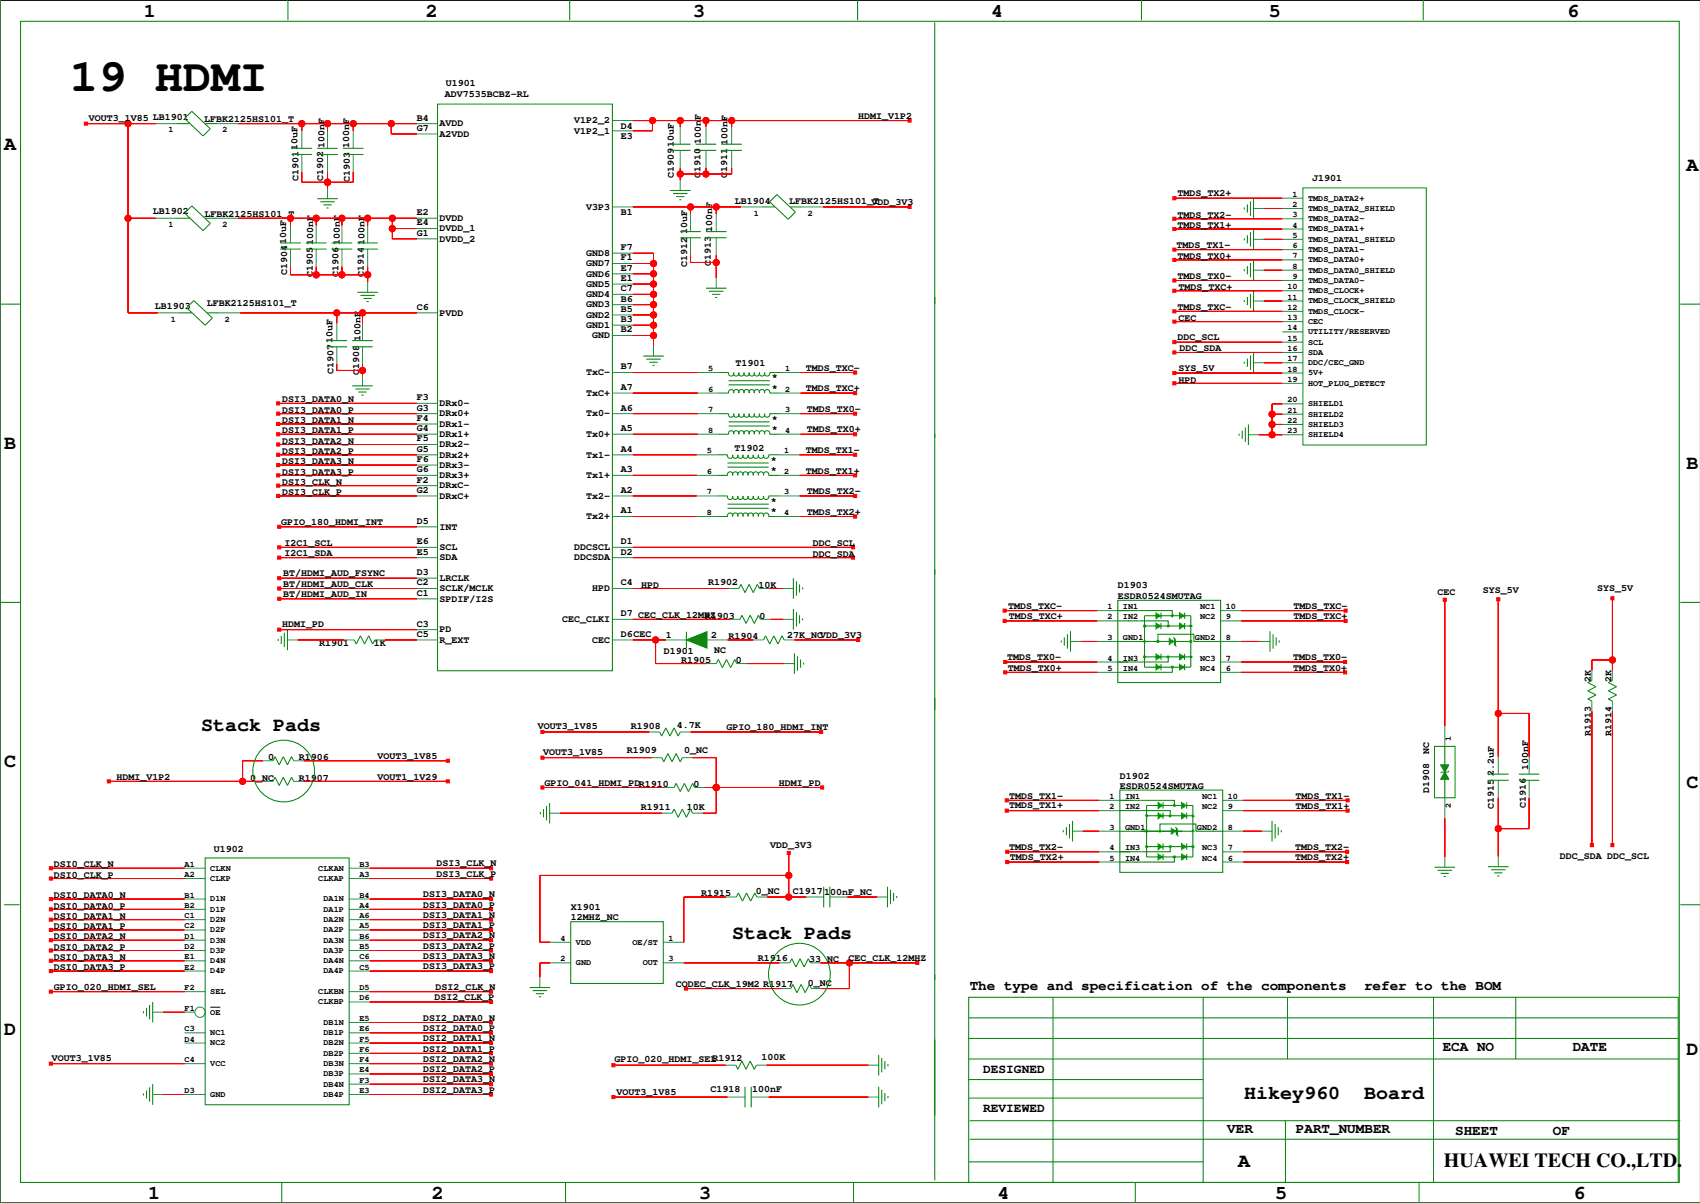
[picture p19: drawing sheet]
<svg xmlns="http://www.w3.org/2000/svg" width="420mm" height="297mm" viewBox="0 0 420 297" stroke-linecap="round" stroke-linejoin="round" font-family="sans-serif">
<defs><g id="words">
<text font-size="11.6" x="17.3" y="22.5">19 HDMI</text>
<g font-size="4.9">
<text x="35.6" y="4.1">1</text>
<text x="105.1" y="4.1">2</text>
<text x="171.2" y="4.1">3</text>
<text x="244.8" y="4.1">4</text>
<text x="313.4" y="4.1">5</text>
<text x="387" y="4.1">6</text>
<text x="1" y="37.1">A</text>
<text x="416.5" y="42.2">A</text>
<text x="1" y="110.8">B</text>
<text x="416.5" y="115.9">B</text>
<text x="49.6" y="180.6">Stack Pads</text>
<text x="1" y="189.5">C</text>
<text x="416.5" y="194.6">C</text>
<text x="180.8" y="231.8">Stack Pads</text>
<text x="1" y="255.5">D</text>
<text x="416.5" y="260.6">D</text>
<text x="307.3" y="271.3">Hikey960</text>
<text x="336.9" y="271.3">Board</text>
<text x="305.8" y="288.3">A</text>
<text x="356.6" y="288">HUAWEI TECH CO.,LTD.</text>
<text x="36.6" y="296.2">1</text>
<text x="106.7" y="296.2">2</text>
<text x="172.7" y="296.2">3</text>
<text x="246.3" y="296.2">4</text>
<text x="314.9" y="296.2">5</text>
<text x="388.5" y="296.2">6</text>
</g>
<g font-size="3.5">
<text x="239.5" y="244.4">The type and specification of the components</text>
<text x="336.8" y="244.4">refer to the BOM</text>
<text x="356.3" y="259.4">ECA NO</text>
<text x="388.4" y="259.4">DATE</text>
<text x="303.1" y="279.7">VER</text>
<text x="320" y="279.7">PART_NUMBER</text>
<text x="359.3" y="280.3">SHEET</text>
<text x="383.5" y="280.3">OF</text>
</g>
<g font-size="3.2">
<text x="242.8" y="265">DESIGNED</text>
<text x="242.8" y="274.6">REVIEWED</text>
</g>
<g font-size="2.5">
<text x="109.8" y="23.9">ADV7535BCBZ-RL</text>
<text x="110.1" y="21.1">U1901</text>
<text x="22" y="29.8">VOUT3_1V85 LB1901</text>
<text x="103" y="29.8">B4</text>
<text x="211.9" y="29.3">HDMI_V1P2</text>
<text x="50.4" y="30.1">LFBK2125HS101_T</text>
<text x="103" y="32.3">G7</text>
<text x="108.6" y="33.8">A2VDD</text>
<text x="108.6" y="31.2">AVDD</text>
<text x="141.8" y="33">V1P2_1</text>
<text x="141.8" y="30.5">V1P2_2</text>
<text x="153.3" y="31.9">D4</text>
<text x="153.3" y="34.4">E3</text>
<text x="173.1" y="35.6" transform="rotate(-90 173.1 35.6)">100nF</text>
<text x="179.7" y="35.9" transform="rotate(-90 179.7 35.9)">100nF</text>
<text x="80.1" y="36.6" transform="rotate(-90 80.1 36.6)">100nF</text>
<text x="86.2" y="36.6" transform="rotate(-90 86.2 36.6)">100nF</text>
<text x="73.7" y="44.7" transform="rotate(-90 73.7 44.7)">C190110uF</text>
<text x="79.8" y="44.7" transform="rotate(-90 79.8 44.7)">C1902</text>
<text x="86.4" y="45" transform="rotate(-90 86.4 45)">C1903</text>
<text x="166.4" y="44" transform="rotate(-90 166.4 44)">C190910uF</text>
<text x="173" y="44" transform="rotate(-90 173 44)">C1910</text>
<text x="179.6" y="44" transform="rotate(-90 179.6 44)">C1911</text>
<text x="324" y="44.7">J1901</text>
<text x="37.7" y="52.9">LB1902</text>
<text x="50.5" y="53.6">LFBK2125HS101_T</text>
<text x="103" y="53.1">E2</text>
<text x="144.8" y="51.8">V3P3</text>
<text x="153.3" y="53.2">B1</text>
<text x="181.4" y="50.4">LB1904</text>
<text x="194.9" y="50.4">LFBK2125HS101_T</text>
<text x="215.2" y="50.7">VDD_3V3</text>
<text x="290.8" y="53.8">TMDS_TX2-</text>
<text x="290.8" y="48.5">TMDS_TX2+</text>
<text x="103" y="55.7">E4</text>
<text x="103" y="58.2">G1</text>
<text x="108.6" y="59.7">DVDD_2</text>
<text x="108.6" y="57.1">DVDD_1</text>
<text x="108.6" y="54.6">DVDD</text>
<text x="169.7" y="57.8" transform="rotate(-90 169.7 57.8)">10uF</text>
<text x="175.8" y="57.2" transform="rotate(-90 175.8 57.2)">100nF</text>
<text x="290.8" y="56.4">TMDS_TX1+</text>
<text x="77.3" y="60.5" transform="rotate(-90 77.3 60.5)">100nF</text>
<text x="83.9" y="60.5" transform="rotate(-90 83.9 60.5)">100nF</text>
<text x="90" y="60.5" transform="rotate(-90 90 60.5)">100nF</text>
<text x="144.8" y="65.8">GND7</text>
<text x="144.8" y="63.2">GND8</text>
<text x="153.3" y="61.8">F7</text>
<text x="153.3" y="64.3">F1</text>
<text x="169.7" y="65.8" transform="rotate(-90 169.7 65.8)">C1912</text>
<text x="175.5" y="65.6" transform="rotate(-90 175.5 65.6)">C1913</text>
<text x="290.5" y="61.2">TMDS_TX1-</text>
<text x="290.8" y="64">TMDS_TX0+</text>
<text x="70.9" y="67.9" transform="rotate(-90 70.9 67.9)">C190410uF</text>
<text x="77.3" y="68.4" transform="rotate(-90 77.3 68.4)">C1905</text>
<text x="83.6" y="68.4" transform="rotate(-90 83.6 68.4)">C1906</text>
<text x="89.8" y="68.5" transform="rotate(-90 89.8 68.5)">C1914</text>
<text x="144.8" y="70.8">GND5</text>
<text x="144.8" y="68.3">GND6</text>
<text x="153.3" y="66.8">E7</text>
<text x="153.3" y="69.4">E1</text>
<text x="153.3" y="71.9">C7</text>
<text x="290.8" y="68.8">TMDS_TX0-</text>
<text x="291" y="71.6">TMDS_TXC+</text>
<text x="38.2" y="76.3">LB1903</text>
<text x="51" y="75.5">LFBK2125HS101_T</text>
<text x="103" y="76.5">C6</text>
<text x="108.6" y="77.9">PVDD</text>
<text x="144.8" y="75.9">GND3</text>
<text x="144.8" y="73.4">GND4</text>
<text x="153.3" y="74.5">B6</text>
<text x="153.3" y="77">B5</text>
<text x="290.8" y="76.4">TMDS_TXC-</text>
<text x="144.8" y="81">GND1</text>
<text x="144.8" y="78.5">GND2</text>
<text x="146.3" y="83.5">GND</text>
<text x="153.3" y="79.5">B3</text>
<text x="153.3" y="82.1">B2</text>
<text x="291" y="79.2">CEC</text>
<text x="89" y="84.1" transform="rotate(-90 89 84.1)">100nF</text>
<text x="290.8" y="84">DDC_SCL</text>
<text x="291.3" y="86.6">DDC_SDA</text>
<text x="82.3" y="92.2" transform="rotate(-90 82.3 92.2)">C190710uF</text>
<text x="88.7" y="92.5" transform="rotate(-90 88.7 92.5)">C1908</text>
<text x="144.8" y="92.7">TxC-</text>
<text x="153.3" y="91.2">B7</text>
<text x="181.7" y="90.3">T1901</text>
<text x="190.6" y="93.9">*</text>
<text x="199" y="91.5">TMDS_TXC-</text>
<text x="291" y="91.7">SYS_5V</text>
<text x="291" y="94.5">HPD</text>
<text x="69.7" y="102">DSI3_DATA0_P</text>
<text x="69.7" y="99.2">DSI3_DATA0_N</text>
<text x="103" y="101.4">G3</text>
<text x="103" y="98.8">F3</text>
<text x="108.6" y="100.3">DRx0-</text>
<text x="144.8" y="97.8">TxC+</text>
<text x="153.3" y="101.4">A6</text>
<text x="153.3" y="96.3">A7</text>
<text x="190.6" y="96.5">*</text>
<text x="199" y="96.6">TMDS_TXC+</text>
<text x="199.2" y="101.7">TMDS_TX0-</text>
<text x="69.7" y="107">DSI3_DATA1_P</text>
<text x="69.7" y="104.5">DSI3_DATA1_N</text>
<text x="103" y="106.5">G4</text>
<text x="103" y="103.9">F4</text>
<text x="108.6" y="102.8">DRx0+</text>
<text x="108.6" y="105.4">DRx1-</text>
<text x="108.6" y="107.9">DRx1+</text>
<text x="144.8" y="107.9">Tx0+</text>
<text x="144.8" y="102.8">Tx0-</text>
<text x="153.3" y="106.5">A5</text>
<text x="190.6" y="104.1">*</text>
<text x="190.6" y="106.6">*</text>
<text x="199.2" y="106.8">TMDS_TX0+</text>
<text x="69.7" y="112.1">DSI3_DATA2_P</text>
<text x="69.7" y="109.6">DSI3_DATA2_N</text>
<text x="103" y="111.5">G5</text>
<text x="103" y="109">F5</text>
<text x="108.6" y="110.5">DRx2-</text>
<text x="108.6" y="113">DRx2+</text>
<text x="144.8" y="113">Tx1-</text>
<text x="153.3" y="111.5">A4</text>
<text x="181.4" y="111.3">T1902</text>
<text x="199" y="111.9">TMDS_TX1-</text>
<text x="69.7" y="117.2">DSI3_DATA3_P</text>
<text x="69.7" y="119.7">DSI3_CLK_N</text>
<text x="69.7" y="114.6">DSI3_DATA3_N</text>
<text x="103" y="119.2">F2</text>
<text x="103" y="116.6">G6</text>
<text x="103" y="114.1">F6</text>
<text x="108.6" y="115.5">DRx3-</text>
<text x="108.6" y="118.1">DRx3+</text>
<text x="144.8" y="118.1">Tx1+</text>
<text x="153.3" y="116.6">A3</text>
<text x="190.4" y="114.3">*</text>
<text x="190.4" y="116.8">*</text>
<text x="199" y="116.9">TMDS_TX1+</text>
<text x="69.7" y="122.3">DSI3_CLK_P</text>
<text x="103" y="121.7">G2</text>
<text x="108.6" y="120.6">DRxC-</text>
<text x="108.6" y="123.1">DRxC+</text>
<text x="144.8" y="123.1">Tx2-</text>
<text x="153.3" y="121.7">A2</text>
<text x="190.4" y="124.4">*</text>
<text x="199.2" y="122">TMDS_TX2-</text>
<text x="69.5" y="129.6">GPIO_180_HDMI_INT</text>
<text x="103" y="129.3">D5</text>
<text x="108.6" y="130.8">INT</text>
<text x="144.8" y="128.2">Tx2+</text>
<text x="153.3" y="126.8">A1</text>
<text x="190.4" y="127">*</text>
<text x="199.2" y="127.1">TMDS_TX2+</text>
<text x="70.2" y="137.3">I2C1_SDA</text>
<text x="70.2" y="134.7">I2C1_SCL</text>
<text x="103" y="136.9">E5</text>
<text x="103" y="134.4">E6</text>
<text x="108.6" y="135.8">SCL</text>
<text x="141.8" y="135.8">DDCSCL</text>
<text x="153.3" y="136.9">D2</text>
<text x="153.3" y="134.4">D1</text>
<text x="200.7" y="134.7">DDC_SCL</text>
<text x="200.7" y="137.5">DDC_SDA</text>
<text x="70" y="142.3">BT/HDMI_AUD_FSYNC</text>
<text x="103" y="142">D3</text>
<text x="108.6" y="138.4">SDA</text>
<text x="108.6" y="143.5">LRCLK</text>
<text x="141.8" y="138.4">DDCSDA</text>
<text x="70" y="147.4">BT/HDMI_AUD_IN</text>
<text x="70" y="144.9">BT/HDMI_AUD_CLK</text>
<text x="103" y="147.1">C1</text>
<text x="103" y="144.5">C2</text>
<text x="108.6" y="146">SCLK/MCLK</text>
<text x="108.6" y="148.5">SPDIF/I2S</text>
<text x="146.3" y="146">HPD</text>
<text x="153.3" y="144.5">C4</text>
<text x="158.3" y="145.1">HPD</text>
<text x="174.8" y="144.5">R1902</text>
<text x="187.3" y="145.1">10K</text>
<text x="276" y="147.8">ESDR0524SMUTAG</text>
<text x="276" y="145.2">D1903</text>
<text x="355" y="146.9">CEC</text>
<text x="366.2" y="146.5">SYS_5V</text>
<text x="394.4" y="146">SYS_5V</text>
<text x="69.7" y="154.8">HDMI_PD</text>
<text x="103" y="154.7">C3</text>
<text x="138.9" y="153.6">CEC_CLKI</text>
<text x="153.3" y="152.2">D7 CEC_CLK_12MHZ</text>
<text x="174" y="152.7">R1903</text>
<text x="187.5" y="152.7">0</text>
<text x="249" y="150.3">TMDS_TXC-</text>
<text x="249.1" y="152.9">TMDS_TXC+</text>
<text x="319.4" y="150.3">TMDS_TXC-</text>
<text x="319.4" y="152.9">TMDS_TXC+</text>
<text x="78.8" y="159.5">R1901</text>
<text x="92.3" y="159.5">1K</text>
<text x="103" y="157.2">C5</text>
<text x="108.6" y="156.2">PD</text>
<text x="108.6" y="158.7">R_EXT</text>
<text x="146.3" y="158.7">CEC</text>
<text x="153.3" y="157.2">D6CEC</text>
<text x="163.9" y="161.4">D1901</text>
<text x="164.4" y="157.6">1</text>
<text x="175.6" y="157.6">2</text>
<text x="176.4" y="161.1">NC</text>
<text x="179.9" y="157.8">R1904</text>
<text x="194.4" y="157.6">27K_NCVDD_3V3</text>
<text x="168.2" y="163.7">R1905</text>
<text x="181.7" y="163.7">0</text>
<text x="248.7" y="162.9">TMDS_TX0-</text>
<text x="248.9" y="165.6">TMDS_TX0+</text>
<text x="319.3" y="163">TMDS_TX0-</text>
<text x="319.3" y="165.6">TMDS_TX0+</text>
<text x="392.8" y="168.3" transform="rotate(-90 392.8 168.3)">2K</text>
<text x="397.9" y="168.3" transform="rotate(-90 397.9 168.3)">2K</text>
<text x="132.9" y="180">VOUT3_1V85</text>
<text x="155.8" y="180">R1908</text>
<text x="167.1" y="179.7">4.7K</text>
<text x="154.8" y="185.8">R1909</text>
<text x="168.9" y="185.8">0_NC</text>
<text x="179.4" y="180.3">GPIO_180_HDMI_INT</text>
<text x="392.8" y="181.8" transform="rotate(-90 392.8 181.8)">R1913</text>
<text x="397.9" y="181.8" transform="rotate(-90 397.9 181.8)">R1914</text>
<text x="66.2" y="187.7">0</text>
<text x="73.8" y="187.7">R1906</text>
<text x="93.2" y="187.4">VOUT3_1V85</text>
<text x="134.1" y="186.3">VOUT3_1V85</text>
<text x="352.9" y="186.2" transform="rotate(-90 352.9 186.2)">NC</text>
<text x="368.9" y="191.7" transform="rotate(-90 368.9 191.7)">2.2uF</text>
<text x="377.3" y="190.1" transform="rotate(-90 377.3 190.1)">100nF</text>
<text x="28.8" y="192.5">HDMI_V1P2</text>
<text x="61.7" y="192.7">0_NC</text>
<text x="73.8" y="192.7">R1907</text>
<text x="93.2" y="192.5">VOUT1_1V29</text>
<text x="134.5" y="194">GPIO_041_HDMI_PDR1910</text>
<text x="171.3" y="194.3">0</text>
<text x="192.4" y="194">HDMI_PD</text>
<text x="249.2" y="197.2">TMDS_TX1-</text>
<text x="276.5" y="194.8">ESDR0524SMUTAG</text>
<text x="276.5" y="192.2">D1902</text>
<text x="319.9" y="197.2">TMDS_TX1-</text>
<text x="352.9" y="195.8" transform="rotate(-90 352.9 195.8)">D1908</text>
<text x="158.3" y="200">R1911</text>
<text x="169.6" y="200.1">10K</text>
<text x="249.2" y="199.6">TMDS_TX1+</text>
<text x="319.9" y="199.7">TMDS_TX1+</text>
<text x="368.9" y="199.8" transform="rotate(-90 368.9 199.8)">C1915</text>
<text x="376.8" y="199.5" transform="rotate(-90 376.8 199.5)">C1916</text>
<text x="190.2" y="209.5">VDD_3V3</text>
<text x="249.2" y="209.9">TMDS_TX2-</text>
<text x="319.8" y="209.9">TMDS_TX2-</text>
<text x="13.3" y="214.2">DSI0_CLK_N</text>
<text x="52.8" y="210.3">U1902</text>
<text x="107.8" y="213.9">DSI3_CLK_N</text>
<text x="249.4" y="212.4">TMDS_TX2+</text>
<text x="319.8" y="212.4">TMDS_TX2+</text>
<text x="385.2" y="212">DDC_SDA DDC_SCL</text>
<text x="13.3" y="216.7">DSI0_CLK_P</text>
<text x="13.3" y="221.8">DSI0_DATA0_N</text>
<text x="104.5" y="221.6">DSI3_DATA0_N</text>
<text x="107.8" y="216.5">DSI3_CLK_P</text>
<text x="173.1" y="221.3">R1915</text>
<text x="186.6" y="220.8">0_NC</text>
<text x="195.7" y="220.7">C1917</text>
<text x="203.5" y="221.1">100nF_NC</text>
<text x="13.3" y="224.4">DSI0_DATA0_P</text>
<text x="13.3" y="226.9">DSI0_DATA1_N</text>
<text x="104.5" y="224.1">DSI3_DATA0_P</text>
<text x="104.5" y="226.6">DSI3_DATA1_N</text>
<text x="140.9" y="227.1">12MHZ_NC</text>
<text x="140.9" y="224.6">X1901</text>
<text x="13.3" y="229.4">DSI0_DATA1_P</text>
<text x="13.3" y="232">DSI0_DATA2_N</text>
<text x="104.5" y="229.2">DSI3_DATA1_P</text>
<text x="104.5" y="231.7">DSI3_DATA2_N</text>
<text x="13.3" y="234.5">DSI0_DATA2_P</text>
<text x="13.3" y="239.6">DSI0_DATA3_P</text>
<text x="13.3" y="237">DSI0_DATA3_N</text>
<text x="104.5" y="239.3">DSI3_DATA3_P</text>
<text x="104.5" y="234.3">DSI3_DATA2_P</text>
<text x="104.5" y="236.8">DSI3_DATA3_N</text>
<text x="187.1" y="237.3">R1916</text>
<text x="199.9" y="237.6">33_NC</text>
<text x="209.5" y="237.3">CEC_CLK_12MHZ</text>
<text x="13.3" y="244.4">GPIO_020_HDMI_SEL</text>
<text x="107.5" y="244.4">DSI2_CLK_N</text>
<text x="166.9" y="243.7">CODEC_CLK_19M2 R1917</text>
<text x="199.5" y="243.4">0_NC</text>
<text x="107.3" y="247">DSI2_CLK_P</text>
<text x="104.5" y="254.6">DSI2_DATA0_P</text>
<text x="104.5" y="257.1">DSI2_DATA1_N</text>
<text x="104.5" y="252">DSI2_DATA0_N</text>
<text x="12.8" y="261.9">VOUT3_1V85</text>
<text x="104.5" y="259.7">DSI2_DATA1_P</text>
<text x="104.5" y="262.2">DSI2_DATA2_N</text>
<text x="151.7" y="262.3">GPIO_020_HDMI_SELR1912</text>
<text x="188" y="261.7">100K</text>
<text x="104.5" y="269.8">DSI2_DATA3_P</text>
<text x="104.5" y="264.7">DSI2_DATA2_P</text>
<text x="104.5" y="267.3">DSI2_DATA3_N</text>
<text x="175.4" y="269.7">C1918</text>
<text x="185.7" y="269.6">100nF</text>
<text x="152.2" y="270.4">VOUT3_1V85</text>
</g>
<g font-size="2.1">
<text x="41.6" y="32.7">1</text>
<text x="55" y="32.7">2</text>
<text x="186.1" y="53.3">1</text>
<text x="199.5" y="53.3">2</text>
<text x="319.2" y="53.6">3</text>
<text x="319.2" y="51.1">2</text>
<text x="319.2" y="48.6">1</text>
<text x="323" y="52.1">TMDS_DATA2_SHIELD</text>
<text x="323" y="49.5">TMDS_DATA2+</text>
<text x="41.6" y="56.1">1</text>
<text x="55" y="56.1">2</text>
<text x="319.2" y="58.7">5</text>
<text x="319.2" y="56.2">4</text>
<text x="323" y="54.6">TMDS_DATA2-</text>
<text x="323" y="57.2">TMDS_DATA1+</text>
<text x="323" y="59.7">TMDS_DATA1_SHIELD</text>
<text x="319.2" y="63.8">7</text>
<text x="319.2" y="61.3">6</text>
<text x="323" y="62.2">TMDS_DATA1-</text>
<text x="323" y="64.8">TMDS_DATA0+</text>
<text x="317.9" y="71.4">10</text>
<text x="319.2" y="68.9">9</text>
<text x="319.2" y="66.3">8</text>
<text x="323" y="67.3">TMDS_DATA0_SHIELD</text>
<text x="323" y="69.8">TMDS_DATA0-</text>
<text x="317.9" y="76.5">12</text>
<text x="317.9" y="74">11</text>
<text x="323" y="72.4">TMDS_CLOCK+</text>
<text x="323" y="74.9">TMDS_CLOCK_SHIELD</text>
<text x="323" y="77.5">TMDS_CLOCK-</text>
<text x="42.2" y="79.4">1</text>
<text x="55.5" y="79.4">2</text>
<text x="317.9" y="81.6">14</text>
<text x="317.9" y="79">13</text>
<text x="323" y="80">CEC</text>
<text x="323" y="82.5">UTILITY/RESERVED</text>
<text x="317.9" y="89.2">17</text>
<text x="317.9" y="86.7">16</text>
<text x="317.9" y="84.1">15</text>
<text x="323" y="85.1">SCL</text>
<text x="323" y="87.6">SDA</text>
<text x="174.8" y="91.6">5</text>
<text x="193.9" y="91.6">1</text>
<text x="317.9" y="94.3">19</text>
<text x="317.9" y="91.7">18</text>
<text x="323" y="90.2">DDC/CEC_GND</text>
<text x="323" y="92.7">5V+</text>
<text x="323" y="95.2">HOT_PLUG_DETECT</text>
<text x="174.8" y="101.8">7</text>
<text x="174.8" y="96.7">6</text>
<text x="193.9" y="101.8">3</text>
<text x="193.9" y="96.7">2</text>
<text x="317.9" y="101.9">21</text>
<text x="317.9" y="99.3">20</text>
<text x="323" y="100.3">SHIELD1</text>
<text x="174.8" y="106.8">8</text>
<text x="193.9" y="106.8">4</text>
<text x="317.9" y="107">23</text>
<text x="317.9" y="104.4">22</text>
<text x="323" y="102.9">SHIELD2</text>
<text x="323" y="105.4">SHIELD3</text>
<text x="323" y="107.9">SHIELD4</text>
<text x="174.6" y="111.9">5</text>
<text x="193.6" y="111.9">1</text>
<text x="174.6" y="117">6</text>
<text x="193.6" y="117">2</text>
<text x="174.6" y="122.1">7</text>
<text x="193.6" y="122.1">3</text>
<text x="174.6" y="127.2">8</text>
<text x="193.6" y="127.2">4</text>
<text x="273.5" y="152.9">2</text>
<text x="273.5" y="150.4">1</text>
<text x="277.3" y="152.9">IN2</text>
<text x="277.3" y="150.4">IN1</text>
<text x="296.3" y="150.4">NC1</text>
<text x="296.3" y="152.9">NC2</text>
<text x="302.7" y="152.9">9</text>
<text x="302.7" y="150.4">10</text>
<text x="273.5" y="158">3</text>
<text x="277.3" y="158">GND1</text>
<text x="295.1" y="158">GND2</text>
<text x="302.7" y="158">8</text>
<text x="273.5" y="163.1">4</text>
<text x="273.5" y="165.6">5</text>
<text x="277.3" y="163.1">IN3</text>
<text x="277.3" y="165.6">IN4</text>
<text x="296.3" y="165.6">NC4</text>
<text x="296.3" y="163.1">NC3</text>
<text x="302.7" y="163.1">7</text>
<text x="302.7" y="165.6">6</text>
<text x="358.2" y="183" transform="rotate(-90 358.2 183)">1</text>
<text x="274" y="197.2">1</text>
<text x="277.8" y="197.2">IN1</text>
<text x="296.9" y="197.2">NC1</text>
<text x="303.2" y="197.2">10</text>
<text x="274" y="199.8">2</text>
<text x="277.8" y="199.8">IN2</text>
<text x="296.9" y="199.8">NC2</text>
<text x="303.2" y="199.8">9</text>
<text x="358.2" y="199.5" transform="rotate(-90 358.2 199.5)">2</text>
<text x="274" y="209.9">4</text>
<text x="274" y="204.9">3</text>
<text x="277.8" y="204.9">GND1</text>
<text x="277.8" y="209.9">IN3</text>
<text x="295.6" y="204.9">GND2</text>
<text x="296.9" y="209.9">NC3</text>
<text x="303.2" y="204.9">8</text>
<text x="303.2" y="209.9">7</text>
<text x="45.6" y="214">A1</text>
<text x="51.9" y="215">CLKN</text>
<text x="78.6" y="215">CLKAN</text>
<text x="88.8" y="214">B3</text>
<text x="274" y="212.5">5</text>
<text x="277.8" y="212.5">IN4</text>
<text x="296.9" y="212.5">NC4</text>
<text x="303.2" y="212.5">6</text>
<text x="45.6" y="221.6">B1</text>
<text x="45.6" y="216.5">A2</text>
<text x="51.9" y="217.5">CLKP</text>
<text x="78.6" y="217.5">CLKAP</text>
<text x="88.8" y="221.6">B4</text>
<text x="88.8" y="216.5">A3</text>
<text x="45.6" y="226.7">C1</text>
<text x="45.6" y="224.2">B2</text>
<text x="51.9" y="222.6">D1N</text>
<text x="51.9" y="225.1">D1P</text>
<text x="51.9" y="227.7">D2N</text>
<text x="79.9" y="222.6">DA1N</text>
<text x="79.9" y="225.1">DA1P</text>
<text x="79.9" y="227.7">DA2N</text>
<text x="88.8" y="226.7">A6</text>
<text x="88.8" y="224.2">A4</text>
<text x="45.6" y="231.8">D1</text>
<text x="45.6" y="229.2">C2</text>
<text x="51.9" y="230.2">D2P</text>
<text x="51.9" y="232.8">D3N</text>
<text x="79.9" y="230.2">DA2P</text>
<text x="79.9" y="232.8">DA3N</text>
<text x="88.8" y="231.8">B6</text>
<text x="88.8" y="229.2">A5</text>
<text x="138.4" y="232.3">4</text>
<text x="142.2" y="233.3">VDD</text>
<text x="156.2" y="233.3">OE/ST</text>
<text x="165.1" y="232.3">1</text>
<text x="45.6" y="239.4">E2</text>
<text x="45.6" y="236.9">E1</text>
<text x="45.6" y="234.3">D2</text>
<text x="51.9" y="235.3">D3P</text>
<text x="51.9" y="237.8">D4N</text>
<text x="79.9" y="235.3">DA3P</text>
<text x="79.9" y="237.8">DA4N</text>
<text x="88.8" y="239.4">C5</text>
<text x="88.8" y="236.9">C6</text>
<text x="88.8" y="234.3">B5</text>
<text x="138.4" y="237.4">2</text>
<text x="142.2" y="238.3">GND</text>
<text x="158.7" y="238.3">OUT</text>
<text x="165.1" y="237.4">3</text>
<text x="45.6" y="244.5">F2</text>
<text x="51.9" y="240.4">D4P</text>
<text x="51.9" y="245.4">SEL</text>
<text x="78.6" y="245.4">CLKBN</text>
<text x="79.9" y="240.4">DA4P</text>
<text x="88.8" y="244.5">D5</text>
<text x="45.6" y="249.6">F1</text>
<text x="51.9" y="250.5">OE</text>
<text x="78.6" y="248">CLKBP</text>
<text x="88.8" y="247">D6</text>
<text x="45.6" y="257.2">D4</text>
<text x="45.6" y="254.6">C3</text>
<text x="51.9" y="255.6">NC1</text>
<text x="79.9" y="253.1">DB1N</text>
<text x="79.9" y="255.6">DB1P</text>
<text x="88.8" y="257.2">F5</text>
<text x="88.8" y="254.6">E6</text>
<text x="88.8" y="252.1">E5</text>
<text x="45.6" y="262.3">C4</text>
<text x="51.9" y="258.1">NC2</text>
<text x="51.9" y="263.2">VCC</text>
<text x="79.9" y="258.1">DB2N</text>
<text x="79.9" y="260.7">DB2P</text>
<text x="79.9" y="263.2">DB3N</text>
<text x="88.8" y="262.3">F4</text>
<text x="88.8" y="259.7">F6</text>
<text x="45.6" y="269.9">D3</text>
<text x="79.9" y="265.8">DB3P</text>
<text x="79.9" y="268.3">DB4N</text>
<text x="88.8" y="269.9">E3</text>
<text x="88.8" y="267.3">F3</text>
<text x="88.8" y="264.8">E4</text>
<text x="51.9" y="270.8">GND</text>
<text x="79.9" y="270.8">DB4P</text>
</g>
</g></defs>
<path d="M419.9 .1h-419.9v296.9h419.9M51.9 248.7h2.5" fill="none" stroke="#000" stroke-width=".25"/>
<g fill="none" stroke="#007f7f" stroke-width=".25">
<path d="M38.5 30.5h5.1M53.7 30.5h5.1M74.5 32.3v4.3M74.5 38.1v4.4M80.9 32.3v4.3M80.9 38.1v4.4M87.2 32.3v4.3M87.2 38.1v4.4M103 30.5h5.1M103 33.1h5.1M151.2 32.3h5.1M151.2 29.8h5.1"/>
<path d="M168 31.3v4.3M168 37.1v4.3M174.3 31.3v4.3M174.3 37.1v4.3M180.7 31.3v4.3M180.7 37.1v4.3M38.5 53.9h5.1M53.7 53.9h5.1M71.7 55.7v4.3M78.1 55.7v4.3M80.9 46.5v2.6M84.4 55.7v4.3"/>
<path d="M90.8 55.7v4.3M103 59h5.1M103 56.4h5.1M103 53.9h5.1M151.2 51.1h5.1M168 44.5v2.5M170.5 52.9v4.3M170.5 58.7v4.3M176.9 52.9v4.3M176.9 58.7v4.3M183 51.1h5M198.2 51.1h5.1"/>
<path d="M309.6 51.5h2.5M309.6 59.1h2.5M316.7 48.9h5M316.7 51.5h5M316.7 54h5M316.7 56.6h5M316.7 59.1h5M39 77.3h5.1M54.2 77.3h5.1M71.7 61.5v4.3M78.1 61.5v4.3M83.2 79.8v4.3"/>
<path d="M84.4 61.5v4.3M89.5 79.8v4.3M90.8 61.5v4.3M90.8 69.6v2.6M103 77.3h5.1M151.2 77.8h5.1M151.2 75.2h5.1M151.2 72.7h5.1M151.2 70.1h5.1M151.2 67.6h5.1M151.2 65.1h5.1M151.2 62.5h5.1"/>
<path d="M176.9 68.6v2.6M309.6 66.7h2.5M309.6 74.3h2.5M316.7 61.6h5M316.7 64.2h5M316.7 66.7h5M316.7 69.3h5M316.7 71.8h5M316.7 74.3h5M316.7 76.9h5M316.7 79.4h5M83.2 85.6v4.3"/>
<path d="M89.5 85.6v4.3M89.5 92.7v2.6M103 99.6h5.1M151.2 92h5.1M151.2 97.1h5.1M151.2 82.8h5.1M151.2 80.3h5.1M161.4 85.4v2.5M172.3 92h5.1M172.3 97.1h5.1M192.6 92h5.1M192.6 97.1h5.1"/>
<path d="M309.6 89.6h2.5M316.7 81.9h5M316.7 84.5h5M316.7 87h5M316.7 89.6h5M316.7 92.1h5M316.7 94.6h5M316.7 99.7h5M103 102.1h5.1M103 107.2h5.1M103 112.3h5.1M103 117.4h5.1"/>
<path d="M103 104.7h5.1M103 109.8h5.1M103 114.8h5.1M103 119.9h5.1M151.2 102.1h5.1M151.2 107.2h5.1M151.2 112.3h5.1M151.2 117.4h5.1M172 112.3h5.1M172 117.4h5.1M172.3 102.1h5.1M172.3 107.2h5.1"/>
<path d="M192.4 112.3h5M192.4 117.4h5M192.6 102.1h5.1M192.6 107.2h5.1M308.3 107.3h2.5M316.7 102.3h5M316.7 104.8h5M316.7 107.3h5M103 122.5h5.1M103 130.1h5.1M103 135.2h5.1M103 137.7h5.1"/>
<path d="M151.2 122.5h5.1M151.2 127.5h5.1M151.2 135.2h5.1M151.2 137.7h5.1M172 122.5h5.1M172 127.5h5.1M192.4 122.5h5M192.4 127.5h5M71 158h2.5M84.9 158h2.6M92.6 158h2.5M103 158h5.1"/>
<path d="M103 142.8h5.1M103 145.3h5.1M103 147.8h5.1M103 155.5h5.1M151.2 152.9h5.1M151.2 158h5.1M151.2 145.3h5.1M164.4 158h5.1M174.6 158h5.1M179.9 145.3h2.6M180.2 152.9h2.5M186 158h2.6"/>
<path d="M187.5 145.3h2.6M187.8 152.9h2.5M193.4 152.9h2.5M193.4 145.3h2.5M193.6 158h2.6M264.4 158.4h2.5M271 158.4h5M271 150.8h5M271 153.3h5M301.4 158.4h5.1M301.4 150.8h5.1M301.4 153.3h5.1"/>
<path d="M311.1 158.4h2.5M174.3 163.8h2.6M181.9 163.8h2.6M193.6 163.8h2.6M271 163.5h5M271 166h5M301.4 163.5h5.1M301.4 166h5.1M356.8 179.2v5.1M393.1 165.5v2.5M393.1 173.1v2.6M398.2 165.5v2.5"/>
<path d="M398.2 173.1v2.6M64.9 187.8h2.5M64.9 192.9h2.5M72.5 187.8h2.5M72.5 192.9h2.5M160.4 180.7h2.5M160.9 187.1h2.5M163.9 194.4h2.6M168 180.7h2.5M168.5 187.1h2.5M171.5 194.4h2.6M271.5 197.6h5"/>
<path d="M301.9 197.6h5.1M356.8 197v5.1M370 186.8v4.3M370 192.7v4.3M377.6 186.8v4.3M377.6 192.7v4.3M45.6 214.4h5.1M45.6 216.9h5.1M86.2 214.4h5.1M86.2 216.9h5.1M135.7 200.8h2.6M163.4 200.8h2.6"/>
<path d="M171 200.8h2.6M264.9 205.2h2.5M271.5 205.2h5M271.5 200.2h5M271.5 210.3h5M271.5 212.9h5M301.9 205.2h5.1M301.9 200.2h5.1M301.9 210.3h5.1M301.9 212.9h5.1M311.6 205.2h2.5M356.8 211.6v2.5"/>
<path d="M370 211.5v2.5M45.6 222h5.1M45.6 224.5h5.1M45.6 227.1h5.1M45.6 229.6h5.1M45.6 232.2h5.1M45.6 234.7h5.1M45.6 237.2h5.1M45.6 239.8h5.1M86.2 222h5.1M86.2 224.5h5.1M86.2 227.1h5.1"/>
<path d="M86.2 229.6h5.1M86.2 232.2h5.1M86.2 234.7h5.1M86.2 237.2h5.1M86.2 239.8h5.1M135.9 237.7h5M135.9 232.7h5M163.8 237.7h5.1M163.8 232.7h5.1M179.3 221.5h2.5M186.9 221.5h2.5M192.5 237.7h2.5"/>
<path d="M199.1 221.5h4.3M200.1 237.7h2.5M204.9 221.5h4.3M216.6 221.5h2.6M37.7 249.9h2.5M45.6 249.9h2.5M45.6 244.9h5.1M45.6 255h5.1M45.6 257.6h5.1M86.2 244.9h5.1M86.2 247.4h5.1M86.2 252.5h5.1"/>
<path d="M86.2 255h5.1M86.2 257.6h5.1M133.3 241.3v2.5M192.7 244.1h2.6M200.4 244.1h2.5M37.7 270.2h2.5M45.6 262.6h5.1M45.6 270.2h5.1M86.2 260.1h5.1M86.2 262.6h5.1M86.2 265.2h5.1M86.2 267.7h5.1"/>
<path d="M86.2 270.2h5.1M179.2 263h2.5M179.7 270.9h4.3M185.5 270.9h4.3M186.8 263h2.5M214.5 263h2.5M214.5 270.9h2.5"/>
<circle cx="49.4" cy="249.9" r="1.27"/>
</g>
<g fill="none" stroke="#007f00" stroke-width=".25">
<path d="M0 -.1v297.1h419.9M71.1 -.1v5.1M140.7 -.1v5.1M211.8 -.1v5.1M281.9 -.1v5.1M351.5 -.1v5.1M5.1 5.3h409.6v286.7h-409.6zM230.8 5.5v286M43.6 30.5h3.3M47.4 27.5l4.5 4.3-1.7 1.8-4.6-4.3zM50.7 30.5h3M72 38.1h5.1"/>
<path d="M72 36.6h5.1M78.3 38.1h5.1M78.3 36.6h5.1M84.7 38.1h5.1M84.7 36.6h5.1M108.1 25.7h43.1v139.9h-43.1zM165.4 37.1h5.1M165.4 35.6h5.1M171.8 37.1h5.1M171.8 35.6h5.1M178.1 37.1h5.1M178.1 35.6h5.1"/>
<path d="M43.6 53.9h3.3M47.4 50.8l4.5 4.4-1.7 1.7-4.6-4.3zM50.7 53.9h3M69.2 60h5.1M75.5 60h5.1M78.3 49.1h5.1M79.1 49.8h3.6M79.9 50.6h2M80.6 51.3h.5M81.9 60h5.1M88.2 60h5.1M165.4 47h5.1"/>
<path d="M166.2 47.8h3.6M167 48.6h2M167.7 49.3h.5M168 58.7h5.1M168 57.2h5.1M174.3 58.7h5.1M174.3 57.2h5.1M188 51.1h3.3M191.9 48l4.5 4.4-1.8 1.7-4.5-4.3zM195.2 51.1h3M307.3 51.2v.5M307.3 58.8v.5"/>
<path d="M308 50.5v2M308 58.1v2M308.8 49.7v3.6M308.8 57.3v3.6M309.6 48.9v5.1M309.6 56.6v5M321.7 46.4h30.5v63.5h-30.5zM0 75.1h5.1M44.1 77.3h3.3M47.9 74.2l4.5 4.3-1.7 1.8-4.6-4.3zM51.2 77.3h3M69.2 61.5h5.1"/>
<path d="M75.5 61.5h5.1M81.9 61.5h5.1M88.2 61.5h5.1M88.2 72.2h5.1M89 72.9h3.6M89.8 73.7h2M90.5 74.5h.5M174.3 71.2h5.1M175.1 71.9h3.5M175.9 72.7h2M176.6 73.4h.5M307.3 66.5v.5"/>
<path d="M307.3 74.1v.5M308 65.7v2M308 73.3v2M308.8 64.9v3.6M308.8 72.6v3.5M309.6 64.2v5.1M309.6 71.8v5.1M414.9 75.1h5M80.6 85.6h5.1M80.6 84.1h5.1M87 85.6h5.1M87 84.1h5.1"/>
<path d="M87 95.3h5.1M87.7 96h3.6M88.5 96.8h2M89.3 97.6h.5M158.8 87.9h5.1M159.6 88.7h3.6M160.4 89.4h2M161.1 90.2h.5M177.4 92h2.5a.67 .67 0 0 0 .7 .9 .67 .67 0 0 0 .6-.9 .67 .67 0 0 0 .6 .9 .67 .67 0 0 0 .7-.9 .67 .67 0 0 0 .6 .9 .67 .67 0 0 0 .6-.9 .67 .67 0 0 0 .7 .9 .67 .67 0 0 0 .6-.9 .67 .67 0 0 0 .6 .9 .67 .67 0 0 0 .7-.9 .67 .67 0 0 0 .6 .9 .67 .67 0 0 0 .6-.9 .67 .67 0 0 0 .7 .9 .67 .67 0 0 0 .6-.9 .67 .67 0 0 0 .6 .9 .67 .67 0 0 0 .7-.9h2.5M177.4 97.1h2.5a.67 .67 0 0 1 .7-.9 .67 .67 0 0 1 .6 .9 .67 .67 0 0 1 .6-.9 .67 .67 0 0 1 .7 .9 .67 .67 0 0 1 .6-.9 .67 .67 0 0 1 .6 .9 .67 .67 0 0 1 .7-.9 .67 .67 0 0 1 .6 .9 .67 .67 0 0 1 .6-.9 .67 .67 0 0 1 .7 .9 .67 .67 0 0 1 .6-.9 .67 .67 0 0 1 .6 .9 .67 .67 0 0 1 .7-.9 .67 .67 0 0 1 .6 .9 .67 .67 0 0 1 .6-.9 .67 .67 0 0 1 .7 .9h2.5M179.9 95h10.2M179.9 94h10.2"/>
<path d="M307.3 89.3v.5M308 88.6v2M308.8 87.8v3.5M309.6 87v5.1M177.1 112.3h2.6a.67 .67 0 0 0 .6 .9 .67 .67 0 0 0 .6-.9 .67 .67 0 0 0 .7 .9 .67 .67 0 0 0 .6-.9 .67 .67 0 0 0 .6 .9 .67 .67 0 0 0 .7-.9 .67 .67 0 0 0 .6 .9 .67 .67 0 0 0 .6-.9 .67 .67 0 0 0 .7 .9 .67 .67 0 0 0 .6-.9 .67 .67 0 0 0 .6 .9 .67 .67 0 0 0 .7-.9 .67 .67 0 0 0 .6 .9 .67 .67 0 0 0 .7-.9 .67 .67 0 0 0 .6 .9 .67 .67 0 0 0 .6-.9h2.6M177.1 117.4h2.6a.67 .67 0 0 1 .6-.9 .67 .67 0 0 1 .6 .9 .67 .67 0 0 1 .7-.9 .67 .67 0 0 1 .6 .9 .67 .67 0 0 1 .6-.9 .67 .67 0 0 1 .7 .9 .67 .67 0 0 1 .6-.9 .67 .67 0 0 1 .6 .9 .67 .67 0 0 1 .7-.9 .67 .67 0 0 1 .6 .9 .67 .67 0 0 1 .6-.9 .67 .67 0 0 1 .7 .9 .67 .67 0 0 1 .6-.9 .67 .67 0 0 1 .7 .9 .67 .67 0 0 1 .6-.9 .67 .67 0 0 1 .6 .9h2.6M177.4 107.2h2.5a.67 .67 0 0 1 .7-.9 .67 .67 0 0 1 .6 .9 .67 .67 0 0 1 .6-.9 .67 .67 0 0 1 .7 .9 .67 .67 0 0 1 .6-.9 .67 .67 0 0 1 .6 .9 .67 .67 0 0 1 .7-.9 .67 .67 0 0 1 .6 .9 .67 .67 0 0 1 .6-.9 .67 .67 0 0 1 .7 .9 .67 .67 0 0 1 .6-.9 .67 .67 0 0 1 .6 .9 .67 .67 0 0 1 .7-.9 .67 .67 0 0 1 .6 .9 .67 .67 0 0 1 .6-.9 .67 .67 0 0 1 .7 .9h2.5M177.4 102.1h2.5M179.7 115.3h10.1M179.7 114.3h10.1M179.9 102.1a.67 .67 0 0 0 .7 .9 .67 .67 0 0 0 .6-.9 .67 .67 0 0 0 .6 .9 .67 .67 0 0 0 .7-.9 .67 .67 0 0 0 .6 .9 .67 .67 0 0 0 .6-.9 .67 .67 0 0 0 .7 .9 .67 .67 0 0 0 .6-.9 .67 .67 0 0 0 .6 .9 .67 .67 0 0 0 .7-.9 .67 .67 0 0 0 .6 .9 .67 .67 0 0 0 .6-.9 .67 .67 0 0 0 .7 .9 .67 .67 0 0 0 .6-.9 .67 .67 0 0 0 .6 .9 .67 .67 0 0 0 .7-.9M179.9 105.2h10.2"/>
<path d="M179.9 104.2h10.2M190.1 102.1h2.5M306 107.1v.5M306.8 106.3v2.1M307.5 105.6v3.5M308.3 104.8v5.1M177.1 122.5h2.6a.67 .67 0 0 0 .6 .8 .67 .67 0 0 0 .6-.8 .67 .67 0 0 0 .7 .8 .67 .67 0 0 0 .6-.8 .67 .67 0 0 0 .6 .8 .67 .67 0 0 0 .7-.8 .67 .67 0 0 0 .6 .8 .67 .67 0 0 0 .6-.8 .67 .67 0 0 0 .7 .8 .67 .67 0 0 0 .6-.8 .67 .67 0 0 0 .6 .8 .67 .67 0 0 0 .7-.8 .67 .67 0 0 0 .6 .8 .67 .67 0 0 0 .7-.8 .67 .67 0 0 0 .6 .8 .67 .67 0 0 0 .6-.8h2.6M177.1 127.5h2.6a.67 .67 0 0 1 .6-.8 .67 .67 0 0 1 .6 .8 .67 .67 0 0 1 .7-.8 .67 .67 0 0 1 .6 .8 .67 .67 0 0 1 .6-.8 .67 .67 0 0 1 .7 .8 .67 .67 0 0 1 .6-.8 .67 .67 0 0 1 .6 .8 .67 .67 0 0 1 .7-.8 .67 .67 0 0 1 .6 .8 .67 .67 0 0 1 .6-.8 .67 .67 0 0 1 .7 .8 .67 .67 0 0 1 .6-.8 .67 .67 0 0 1 .7 .8 .67 .67 0 0 1 .6-.8 .67 .67 0 0 1 .6 .8h2.6M179.7 125.5h10.1M179.7 124.5h10.1M0 148.7h5.1M68.7 157.8v.5"/>
<path d="M69.5 157v2M70.2 156.2v3.6M71 155.5v5M87.5 158l.5 1 1-2 1 2 1-2 1.1 2 .5-1M169.5 156v4M182.5 145.3l.5-1 1 2 1-2 1 2 1-2 .5 1M182.7 152.9l.5-1 1 2 1.1-2 1 2 1-2 .5 1M188.6 158l.5-1 1 2 1-2 1 2 1-2 .5 1M195.9 142.8v5M195.9 150.4v5.1M196.7 143.5v3.6M196.7 151.1v3.6"/>
<path d="M197.4 144.3v2M197.4 151.9v2M198.2 145.1v.5M198.2 152.7v.5M262.1 158.1v.5M262.8 157.4v2M263.6 156.6v3.6M264.4 155.8v5.1M276 148.2h25.4v20.3h-25.4zM276 150.8h13.5v1.2M276 153.3h2.6M276 158.4h15.5"/>
<path d="M276.3 150.8h2.5M278.6 153.3h9.9v1.3M278.6 153.3h.2M281.1 158.4h12.7M282.6 152h11.5v12.7h-11.5zM282.6 154.6h11.5M285.9 158.4v-1.8h8.9v1.8h4.3M286.7 151.3v1.5M286.7 153.8v1.5M289.7 157.4l.3 .2v1.5l.3 .3M290 157.6l.3 .3v1.5M290.3 159.4l.2 .3"/>
<path d="M292.5 151.3v1.5M292.5 153.8v1.5M298.9 158.4h2.5M313.6 155.8v5.1M314.4 156.6v3.6M315.1 157.4v2M315.9 158.1v.5M414.9 148.7h5M176.9 163.8l.5-1 1 2.1 1-2.1 1 2.1 1-2.1 .5 1M196.2 161.3v5.1M196.9 162.1v3.5M197.7 162.8v2.1"/>
<path d="M198.5 163.6v.5M276 163.5h2.6zM282.6 162.2h11.5M286.7 161.4v1.6M286.7 164v1.5M288.5 162.2v1.3h-9.9M289.5 164.7v1.3h-13.5M292.5 161.4v1.6M292.5 164v1.5M393.1 168l-1 .5 2 1.1-2 1 2 1-2 1 1 .5M398.2 168l-1 .5 2 1.1-2 1 2 1-2 1 1 .5M67.4 187.8l.5-1 1 2.1 1.1-2.1 1 2.1 1-2.1 .5 1"/>
<path d="M67.4 192.9l.5-1 1 2 1.1-2 1 2 1-2 .5 1M134.2 199.8v2M135 199v3.6M135.7 198.3v5M162.9 180.7l.5 1 1-2 1 2 1.1-2 1 2 .5-1M163.4 187.1l.5 1 1-2 1.1 2 1-2 1 2 .5-1M166.5 194.4l.5-1 1 2.1 1-2.1 1 2.1 1-2.1 .5 1M276.5 195.1h25.4v20.3h-25.4zM276.5 197.6h13.5v1.3M276.8 197.6h2.5M283.1 198.9h11.5v12.7h-11.5zM287.2 198.1v1.6"/>
<path d="M293 198.1v1.6M354.2 184.3h5.1v12.7h-5.1zM356.8 184.3v4.6M356.8 192.4v4.6M357.8 190.4l-.2 .2h-1.6l-.2 .3M367.5 191.1h5M367.5 192.7h5M375.1 191.1h5M375.1 192.7h5M50.7 211.8h35.5v61h-35.5zM133.4 200.5v.5M166 200.8l.5-1 1 2 1-2 1 2 1-2 .5 1"/>
<path d="M203.4 219v5M204.9 219v5M219.2 219v5M219.9 219.7v3.6M262.6 205v.5M263.3 204.2v2.1M264.1 203.5v3.5M264.9 202.7v5.1M276.5 210.3h2.6zM276.5 200.2h2.6M276.5 205.2h15.5M279.1 200.2h9.9v1.2"/>
<path d="M279.1 200.2h.2M281.6 205.2h12.7M283.1 201.4h11.5M283.1 209h11.5M286.4 205.2v-1.7h8.9v1.7h4.4M287.2 200.7v1.5M287.2 208.3v1.5M287.2 210.8v1.5M289 209v1.3h-9.9M290 211.6v1.3h-13.5M290.3 204.2l.2 .3v1.5l.3 .3M290.5 204.5l.3 .2v1.6"/>
<path d="M290.8 206.3l.2 .2M293 200.7v1.5M293 208.3v1.5M293 210.8v1.5M299.4 205.2h2.5M314.1 202.7v5.1M314.9 203.5v3.5M315.7 204.2v2.1M316.4 205v.5M354.2 214.1h5.1M355 214.9h3.6M355.8 215.7h2"/>
<path d="M356.5 216.4h.5M367.5 214h5M368.2 214.8h3.6M369 215.5h2M369.7 216.3h.5M1 223.4h3.8M140.9 227.6h22.9v15.2h-22.9zM181.8 221.5l.5-1 1 2 1.1-2 1 2 1-2 .5 1M195 237.7l.5-1 1.1 2.1 1-2.1 1 2.1 1-2.1 .5 1M220.7 220.5v2M221.4 221.2v.5M414.9 223.4h5"/>
<path d="M35.4 249.7v.5M36.2 248.9v2M36.9 248.2v3.5M37.7 247.4v5.1M130.8 243.8h5.1M131.5 244.6h3.6M132.3 245.4h2M133.1 246.1h.5M195.3 244.1l.5-1 1 2 1-2 1 2 1.1-2 .5 1M239.2 246.3h175.2v45.7h-175.2zM239.2 251.3h175.2M239.2 256.4h175.2"/>
<path d="M260 246.3v45.7M297.1 246.3v45.7M317.9 246.3v15.2M354 246.3v45.7M374.3 246.3v15.2M35.4 270v.5M36.2 269.2v2.1M36.9 268.5v3.5M37.7 267.7v5.1M181.7 263l.5 1 1-2 1 2 1.1-2 1 2 .5-1M184 268.3v5.1M185.5 268.3v5.1"/>
<path d="M217 260.5v5M217 268.3v5.1M217.8 261.2v3.6M217.8 269.1v3.6M218.5 262v2M218.5 269.9v2M219.3 262.8v.5M219.3 270.6v.5M239.2 266.6h57.9M239.2 261.5h175.2M239.2 271.1h57.9M239.5 276.7h175.4"/>
<path d="M317.4 276.7v15.3M69.6 292v5M139.7 292v5M210.8 292v5M239.2 286.9h57.9M239.5 281.3h174.9M280.4 292v5M350.4 292v5M383.5 287.4h.1"/>
<circle cx="70.1" cy="190.4" r="7.6"/>
<circle cx="197.4" cy="240.5" r="7.6"/>
</g>
<g fill="#007f00" stroke="#007f00" stroke-width=".25">
<path d="M169.5 158l5.1-2v4z" fill-rule="evenodd"/>
<path d="M355.8 188.9h2l-1 1.7z" fill-rule="evenodd"/>
<path d="M356.8 190.6l1 1.8h-2z" fill-rule="evenodd"/>
</g>
<g fill="#01ff00" stroke="#01ff00" stroke-width=".25">
<path d="M291.8 210.8l1.2 .8-1.2 .7z" fill-rule="evenodd"/>
<path d="M285.9 210.8l1.3 .8-1.3 .7z" fill-rule="evenodd"/>
<path d="M291.8 208.3l1.2 .7-1.2 .8z" fill-rule="evenodd"/>
<path d="M285.9 208.3l1.3 .7-1.3 .8z" fill-rule="evenodd"/>
<path d="M289.2 204.5l1.3 .7-1.3 .8z" fill-rule="evenodd"/>
<path d="M291.8 200.7l1.2 .7-1.2 .8z" fill-rule="evenodd"/>
<path d="M285.9 200.7l1.3 .7-1.3 .8z" fill-rule="evenodd"/>
<path d="M285.9 198.1l1.3 .8-1.3 .8z" fill-rule="evenodd"/>
<path d="M291.8 198.1l1.2 .8-1.2 .8z" fill-rule="evenodd"/>
<path d="M291.3 164l1.2 .7-1.2 .8z" fill-rule="evenodd"/>
<path d="M285.4 164l1.3 .7-1.3 .8z" fill-rule="evenodd"/>
<path d="M291.3 161.4l1.2 .8-1.2 .8z" fill-rule="evenodd"/>
<path d="M285.4 161.4l1.3 .8-1.3 .8z" fill-rule="evenodd"/>
<path d="M288.7 157.6l1.3 .8-1.3 .7z" fill-rule="evenodd"/>
<path d="M291.3 153.8l1.2 .8-1.2 .7z" fill-rule="evenodd"/>
<path d="M285.4 153.8l1.3 .8-1.3 .7z" fill-rule="evenodd"/>
<path d="M285.4 151.3l1.3 .7-1.3 .8z" fill-rule="evenodd"/>
<path d="M291.3 151.3l1.2 .7-1.2 .8z" fill-rule="evenodd"/>
<circle cx="286.4" cy="205.2" r=".25"/>
<circle cx="294.6" cy="205.2" r=".25"/>
<circle cx="294.6" cy="201.4" r=".25"/>
<circle cx="294.6" cy="209" r=".25"/>
<circle cx="290" cy="211.6" r=".25"/>
<circle cx="290" cy="198.9" r=".25"/>
<circle cx="289" cy="209" r=".25"/>
<circle cx="289" cy="201.4" r=".25"/>
<circle cx="283.1" cy="201.4" r=".25"/>
<circle cx="283.1" cy="205.2" r=".25"/>
<circle cx="283.1" cy="209" r=".25"/>
<circle cx="285.9" cy="158.4" r=".25"/>
<circle cx="294.1" cy="158.4" r=".25"/>
<circle cx="294.1" cy="154.6" r=".25"/>
<circle cx="294.1" cy="162.2" r=".25"/>
<circle cx="289.5" cy="164.7" r=".25"/>
<circle cx="289.5" cy="152" r=".25"/>
<circle cx="288.5" cy="162.2" r=".25"/>
<circle cx="288.5" cy="154.6" r=".25"/>
<circle cx="282.6" cy="154.6" r=".25"/>
<circle cx="282.6" cy="158.4" r=".25"/>
<circle cx="282.6" cy="162.2" r=".25"/>
</g>
<g fill="none" stroke="#01ff00" stroke-width=".25">
<circle cx="282.6" cy="154.6" r=".25"/>
<circle cx="282.6" cy="158.4" r=".25"/>
<circle cx="285.9" cy="158.4" r=".25"/>
<circle cx="288.5" cy="154.6" r=".25"/>
<circle cx="289.5" cy="152" r=".25"/>
<circle cx="294.1" cy="154.6" r=".25"/>
<circle cx="294.1" cy="158.4" r=".25"/>
<circle cx="282.6" cy="162.2" r=".25"/>
<circle cx="288.5" cy="162.2" r=".25"/>
<circle cx="289.5" cy="164.7" r=".25"/>
<circle cx="294.1" cy="162.2" r=".25"/>
<circle cx="290" cy="198.9" r=".25"/>
<circle cx="283.1" cy="205.2" r=".25"/>
<circle cx="283.1" cy="201.4" r=".25"/>
<circle cx="283.1" cy="209" r=".25"/>
<circle cx="286.4" cy="205.2" r=".25"/>
<circle cx="289" cy="209" r=".25"/>
<circle cx="289" cy="201.4" r=".25"/>
<circle cx="290" cy="211.6" r=".25"/>
<circle cx="294.6" cy="205.2" r=".25"/>
<circle cx="294.6" cy="201.4" r=".25"/>
<circle cx="294.6" cy="209" r=".25"/>
</g>
<g fill="#f00" stroke="#f00" stroke-width=".25">
<path d="M161.4 62.5v2.6z"/>
<path d="M161.4 82.8v2.6z"/>
<path d="M161.4 80.3v2.5z"/>
<path d="M161.4 77.8v2.5z"/>
<path d="M161.4 75.2v2.6z"/>
<path d="M161.4 72.7v2.5z"/>
<path d="M161.4 70.1v2.6z"/>
<path d="M161.4 67.6v2.5z"/>
<path d="M161.4 65.1v2.5z"/>
<path d="M90.8 67.9v1.7z"/>
<path d="M71.7 65.8v2.1z"/>
<path d="M78.1 65.8v2.1z"/>
<path d="M84.4 65.8v2.1z"/>
<path d="M90.8 65.8v2.1z"/>
<path d="M80.9 45v1.5z"/>
<path d="M74.5 42.5v2.5z"/>
<path d="M80.9 42.5v2.5z"/>
<path d="M87.2 42.5v2.5z"/>
<path d="M170.5 63v1.8z"/>
<path d="M176.9 63v1.8z"/>
<path d="M176.9 64.8v3.8z"/>
<path d="M133.3 237.7v3.6z"/>
<path d="M370 204.6v6.9z"/>
<path d="M370 197v7.6z"/>
<path d="M377.6 197v7.6z"/>
<path d="M314.1 99.7v2.6z"/>
<path d="M314.1 102.3v2.5z"/>
<path d="M314.1 104.8v2.5z"/>
<path d="M89.5 91.5v1.2z"/>
<path d="M83.2 89.9v1.6z"/>
<path d="M89.5 89.9v1.6z"/>
<path d="M168 43v1.5z"/>
<path d="M174.3 41.4v1.6z"/>
<path d="M168 41.4v1.6z"/>
<path d="M180.7 41.4v1.6z"/>
<path d="M356.8 202.1v9.5z"/>
<path d="M393.1 163v2.5z"/>
<path d="M398.2 163v2.5z"/>
<path d="M398.2 147.7v15.3z"/>
<path d="M377.6 176.2v10.6z"/>
<path d="M370 176.2v10.6z"/>
<path d="M370 148v28.2z"/>
<path d="M133.3 216.2v16.5z"/>
<path d="M194.8 216.2v5.3z"/>
<path d="M194.8 210.6v5.6z"/>
<path d="M96.9 56.4v2.6z"/>
<path d="M96.9 53.9v2.5z"/>
<path d="M71.7 53.9v1.8z"/>
<path d="M90.8 53.9v1.8z"/>
<path d="M84.4 53.9v1.8z"/>
<path d="M78.1 53.9v1.8z"/>
<path d="M89.5 77.3v2.5z"/>
<path d="M83.2 77.3v2.5z"/>
<path d="M176.9 187.1v7.3z"/>
<path d="M176.9 194.4v6.4z"/>
<path d="M161.9 158v5.8z"/>
<path d="M356.8 148.1v31.1z"/>
<path d="M209.8 237.7v6.4z"/>
<path d="M398.2 175.7v33z"/>
<path d="M393.1 175.7v33z"/>
<path d="M31.6 53.9v23.4z"/>
<path d="M31.6 30.5v23.4z"/>
<path d="M161.1 29.8v2.5z"/>
<path d="M168 29.8v1.5z"/>
<path d="M174.3 29.8v1.5z"/>
<path d="M180.7 29.8v1.5z"/>
<path d="M59.9 187.8v5.1z"/>
<path d="M168.9 221.5v11.2z"/>
<path d="M170.5 51.1v1.8z"/>
<path d="M176.9 51.1v1.8z"/>
<path d="M96.6 30.5v2.6z"/>
<path d="M74.5 30.5v1.8z"/>
<path d="M87.2 30.5v1.8z"/>
<path d="M80.9 30.5v1.8z"/>
<path d="M156.3 62.5h5.1z" fill-rule="evenodd"/>
<path d="M156.3 65.1h5.1z" fill-rule="evenodd"/>
<path d="M156.3 67.6h5.1z" fill-rule="evenodd"/>
<path d="M156.3 70.1h5.1z" fill-rule="evenodd"/>
<path d="M156.3 72.7h5.1z" fill-rule="evenodd"/>
<path d="M156.3 75.2h5.1z" fill-rule="evenodd"/>
<path d="M156.3 77.8h5.1z" fill-rule="evenodd"/>
<path d="M156.3 80.3h5.1z" fill-rule="evenodd"/>
<path d="M156.3 82.8h5.1z" fill-rule="evenodd"/>
<path d="M71.7 67.9h6.4z" fill-rule="evenodd"/>
<path d="M78.1 67.9h6.3z" fill-rule="evenodd"/>
<path d="M84.4 67.9h6.4z" fill-rule="evenodd"/>
<path d="M80.9 45h6.3z" fill-rule="evenodd"/>
<path d="M74.5 45h6.4z" fill-rule="evenodd"/>
<path d="M138.3 200.8h25.1z" fill-rule="evenodd"/>
<path d="M170.5 64.8h6.4z" fill-rule="evenodd"/>
<path d="M133.3 237.7h2.6z" fill-rule="evenodd"/>
<path d="M370 204.6h7.6z" fill-rule="evenodd"/>
<path d="M314.1 107.3h2.6z" fill-rule="evenodd"/>
<path d="M314.1 104.8h2.6z" fill-rule="evenodd"/>
<path d="M314.1 102.3h2.6z" fill-rule="evenodd"/>
<path d="M314.1 99.7h2.6z" fill-rule="evenodd"/>
<path d="M310.8 107.3h3.3z" fill-rule="evenodd"/>
<path d="M73.5 158h11.4z" fill-rule="evenodd"/>
<path d="M83.2 91.5h6.3z" fill-rule="evenodd"/>
<path d="M312.1 51.5h4.6z" fill-rule="evenodd"/>
<path d="M312.1 59.1h4.6z" fill-rule="evenodd"/>
<path d="M312.1 66.7h4.6z" fill-rule="evenodd"/>
<path d="M312.1 74.3h4.6z" fill-rule="evenodd"/>
<path d="M312.1 89.6h4.6z" fill-rule="evenodd"/>
<path d="M209.2 221.5h7.4z" fill-rule="evenodd"/>
<path d="M168 43h6.3z" fill-rule="evenodd"/>
<path d="M174.3 43h6.4z" fill-rule="evenodd"/>
<path d="M190.1 145.3h3.3z" fill-rule="evenodd"/>
<path d="M190.3 152.9h3.1z" fill-rule="evenodd"/>
<path d="M184.5 163.8h9.1z" fill-rule="evenodd"/>
<path d="M40.2 249.9h5.4z" fill-rule="evenodd"/>
<path d="M189.8 270.9h24.7z" fill-rule="evenodd"/>
<path d="M40.2 270.2h5.4z" fill-rule="evenodd"/>
<path d="M189.3 263h25.2z" fill-rule="evenodd"/>
<path d="M307 205.2h4.6z" fill-rule="evenodd"/>
<path d="M267.4 205.2h4.1z" fill-rule="evenodd"/>
<path d="M306.5 158.4h4.6z" fill-rule="evenodd"/>
<path d="M266.9 158.4h4.1z" fill-rule="evenodd"/>
<path d="M393.1 163h5.1z" fill-rule="evenodd"/>
<path d="M397.8 147.3h.8v.8h-.8z" fill-rule="evenodd"/>
<path d="M370 176.2h7.6z" fill-rule="evenodd"/>
<path d="M369.6 147.6h.8v.8h-.8z" fill-rule="evenodd"/>
<path d="M290 92.1h26.7z" fill-rule="evenodd"/>
<path d="M289.6 91.7h.8v.8h-.8z" fill-rule="evenodd"/>
<path d="M194.8 221.5h4.3z" fill-rule="evenodd"/>
<path d="M133.3 232.7h2.6z" fill-rule="evenodd"/>
<path d="M133.3 216.2h61.5z" fill-rule="evenodd"/>
<path d="M189.4 221.5h5.4z" fill-rule="evenodd"/>
<path d="M194.4 210.2h.8v.8h-.8z" fill-rule="evenodd"/>
<path d="M196.2 158h15.7z" fill-rule="evenodd"/>
<path d="M211.5 157.6h.8v.8h-.8z" fill-rule="evenodd"/>
<path d="M203.3 51.1h21.3z" fill-rule="evenodd"/>
<path d="M224.2 50.7h.8v.8h-.8z" fill-rule="evenodd"/>
<path d="M12.6 216.9h33z" fill-rule="evenodd"/>
<path d="M12.2 216.5h.8v.8h-.8z" fill-rule="evenodd"/>
<path d="M12.6 224.5h33z" fill-rule="evenodd"/>
<path d="M12.2 224.2h.8v.7h-.8z" fill-rule="evenodd"/>
<path d="M12.6 229.6h33z" fill-rule="evenodd"/>
<path d="M12.2 229.2h.8v.8h-.8z" fill-rule="evenodd"/>
<path d="M12.6 234.7h33z" fill-rule="evenodd"/>
<path d="M12.2 234.3h.8v.8h-.8z" fill-rule="evenodd"/>
<path d="M12.6 239.8h33z" fill-rule="evenodd"/>
<path d="M12.2 239.4h.8v.8h-.8z" fill-rule="evenodd"/>
<path d="M12.6 214.4h33z" fill-rule="evenodd"/>
<path d="M12.2 214h.8v.8h-.8z" fill-rule="evenodd"/>
<path d="M12.6 222h33z" fill-rule="evenodd"/>
<path d="M12.2 221.6h.8v.8h-.8z" fill-rule="evenodd"/>
<path d="M12.6 227.1h33z" fill-rule="evenodd"/>
<path d="M12.2 226.7h.8v.8h-.8z" fill-rule="evenodd"/>
<path d="M12.6 232.2h33z" fill-rule="evenodd"/>
<path d="M12.2 231.8h.8v.7h-.8z" fill-rule="evenodd"/>
<path d="M12.6 237.2h33z" fill-rule="evenodd"/>
<path d="M12.2 236.9h.8v.7h-.8z" fill-rule="evenodd"/>
<path d="M68.9 137.7h34.1z" fill-rule="evenodd"/>
<path d="M68.6 137.3h.7v.8h-.7z" fill-rule="evenodd"/>
<path d="M68.9 135.2h34.1z" fill-rule="evenodd"/>
<path d="M68.6 134.8h.7v.7h-.7z" fill-rule="evenodd"/>
<path d="M134 194.4h29.9z" fill-rule="evenodd"/>
<path d="M133.6 194.1h.7v.7h-.7z" fill-rule="evenodd"/>
<path d="M170.5 180.7h32.3z" fill-rule="evenodd"/>
<path d="M202.4 180.4h.8v.7h-.8z" fill-rule="evenodd"/>
<path d="M68.9 130.1h34.1z" fill-rule="evenodd"/>
<path d="M68.6 129.7h.7v.8h-.7z" fill-rule="evenodd"/>
<path d="M68.9 147.8h34.1z" fill-rule="evenodd"/>
<path d="M68.6 147.5h.7v.7h-.7z" fill-rule="evenodd"/>
<path d="M68.9 142.8h34.1z" fill-rule="evenodd"/>
<path d="M68.6 142.4h.7v.7h-.7z" fill-rule="evenodd"/>
<path d="M68.9 145.3h34.1z" fill-rule="evenodd"/>
<path d="M68.6 144.9h.7v.8h-.7z" fill-rule="evenodd"/>
<path d="M75 192.9h35.6z" fill-rule="evenodd"/>
<path d="M110.2 192.5h.8v.8h-.8z" fill-rule="evenodd"/>
<path d="M169.4 244.1h23.3z" fill-rule="evenodd"/>
<path d="M169 243.7h.8v.8h-.8z" fill-rule="evenodd"/>
<path d="M96.9 59h6.1z" fill-rule="evenodd"/>
<path d="M96.9 56.4h6.1z" fill-rule="evenodd"/>
<path d="M96.9 53.9h6.1z" fill-rule="evenodd"/>
<path d="M90.8 53.9h6.1z" fill-rule="evenodd"/>
<path d="M58.8 53.9h12.9z" fill-rule="evenodd"/>
<path d="M71.7 53.9h6.4z" fill-rule="evenodd"/>
<path d="M78.1 53.9h6.3z" fill-rule="evenodd"/>
<path d="M84.4 53.9h6.4z" fill-rule="evenodd"/>
<path d="M89.5 77.3h13.5z" fill-rule="evenodd"/>
<path d="M59.3 77.3h23.9z" fill-rule="evenodd"/>
<path d="M83.2 77.3h6.3z" fill-rule="evenodd"/>
<path d="M171 187.1h5.9z" fill-rule="evenodd"/>
<path d="M174.1 194.4h2.8z" fill-rule="evenodd"/>
<path d="M176.9 194.4h26.1z" fill-rule="evenodd"/>
<path d="M173.6 200.8h3.3z" fill-rule="evenodd"/>
<path d="M202.6 194.1h.8v.7h-.8z" fill-rule="evenodd"/>
<path d="M68.9 155.5h34.1z" fill-rule="evenodd"/>
<path d="M68.6 155.1h.7v.7h-.7z" fill-rule="evenodd"/>
<path d="M95.1 158h7.9z" fill-rule="evenodd"/>
<path d="M156.3 158h5.6z" fill-rule="evenodd"/>
<path d="M161.9 163.8h12.4z" fill-rule="evenodd"/>
<path d="M161.9 158h2.5z" fill-rule="evenodd"/>
<path d="M290 79.4h26.7z" fill-rule="evenodd"/>
<path d="M289.6 79h.8v.8h-.8z" fill-rule="evenodd"/>
<path d="M356.4 147.7h.8v.8h-.8z" fill-rule="evenodd"/>
<path d="M156.3 152.9h23.9z" fill-rule="evenodd"/>
<path d="M202.9 244.1h6.9z" fill-rule="evenodd"/>
<path d="M202.6 237.7h7.2z" fill-rule="evenodd"/>
<path d="M209.8 237.7h16.7z" fill-rule="evenodd"/>
<path d="M226.1 237.4h.8v.7h-.8z" fill-rule="evenodd"/>
<path d="M156.3 145.3h23.6z" fill-rule="evenodd"/>
<path d="M290 94.6h26.7z" fill-rule="evenodd"/>
<path d="M289.6 94.3h.8v.7h-.8z" fill-rule="evenodd"/>
<path d="M168.9 237.7h23.6z" fill-rule="evenodd"/>
<path d="M156.3 135.2h54.3z" fill-rule="evenodd"/>
<path d="M210.3 134.8h.7v.7h-.7z" fill-rule="evenodd"/>
<path d="M290 84.5h26.7z" fill-rule="evenodd"/>
<path d="M289.6 84.1h.8v.8h-.8z" fill-rule="evenodd"/>
<path d="M397.8 208.3h.8v.7h-.8z" fill-rule="evenodd"/>
<path d="M156.3 137.7h54.3z" fill-rule="evenodd"/>
<path d="M210.3 137.3h.7v.8h-.7z" fill-rule="evenodd"/>
<path d="M290 87h26.7z" fill-rule="evenodd"/>
<path d="M289.6 86.6h.8v.8h-.8z" fill-rule="evenodd"/>
<path d="M392.7 208.3h.8v.7h-.8z" fill-rule="evenodd"/>
<path d="M290 76.9h26.7z" fill-rule="evenodd"/>
<path d="M289.6 76.5h.8v.8h-.8z" fill-rule="evenodd"/>
<path d="M197.7 92h13.5z" fill-rule="evenodd"/>
<path d="M210.8 91.6h.7v.8h-.7z" fill-rule="evenodd"/>
<path d="M306.5 150.8h25.8z" fill-rule="evenodd"/>
<path d="M331.9 150.4h.8v.7h-.8z" fill-rule="evenodd"/>
<path d="M248.1 150.8h22.9z" fill-rule="evenodd"/>
<path d="M247.7 150.4h.8v.7h-.8z" fill-rule="evenodd"/>
<path d="M290 71.8h26.7z" fill-rule="evenodd"/>
<path d="M289.6 71.4h.8v.8h-.8z" fill-rule="evenodd"/>
<path d="M197.7 97.1h13.5z" fill-rule="evenodd"/>
<path d="M210.8 96.7h.7v.7h-.7z" fill-rule="evenodd"/>
<path d="M306.5 153.3h25.8z" fill-rule="evenodd"/>
<path d="M331.9 152.9h.8v.8h-.8z" fill-rule="evenodd"/>
<path d="M248.1 153.3h22.9z" fill-rule="evenodd"/>
<path d="M247.7 152.9h.8v.8h-.8z" fill-rule="evenodd"/>
<path d="M290 56.6h26.7z" fill-rule="evenodd"/>
<path d="M289.6 56.2h.8v.7h-.8z" fill-rule="evenodd"/>
<path d="M197.4 117.4h13.8z" fill-rule="evenodd"/>
<path d="M210.8 117h.7v.8h-.7z" fill-rule="evenodd"/>
<path d="M307 200.2h25.8z" fill-rule="evenodd"/>
<path d="M332.4 199.8h.8v.7h-.8z" fill-rule="evenodd"/>
<path d="M248.6 200.2h22.9z" fill-rule="evenodd"/>
<path d="M248.2 199.8h.8v.7h-.8z" fill-rule="evenodd"/>
<path d="M290 61.6h26.7z" fill-rule="evenodd"/>
<path d="M289.6 61.3h.8v.7h-.8z" fill-rule="evenodd"/>
<path d="M197.4 112.3h13.8z" fill-rule="evenodd"/>
<path d="M210.8 111.9h.7v.8h-.7z" fill-rule="evenodd"/>
<path d="M307 197.6h25.8z" fill-rule="evenodd"/>
<path d="M332.4 197.2h.8v.8h-.8z" fill-rule="evenodd"/>
<path d="M248.6 197.6h22.9z" fill-rule="evenodd"/>
<path d="M248.2 197.2h.8v.8h-.8z" fill-rule="evenodd"/>
<path d="M290 54h26.7z" fill-rule="evenodd"/>
<path d="M289.6 53.6h.8v.8h-.8z" fill-rule="evenodd"/>
<path d="M197.4 122.5h13.8z" fill-rule="evenodd"/>
<path d="M210.8 122.1h.7v.7h-.7z" fill-rule="evenodd"/>
<path d="M307 210.3h25.7z" fill-rule="evenodd"/>
<path d="M332.3 209.9h.7v.8h-.7z" fill-rule="evenodd"/>
<path d="M248.7 210.3h22.8z" fill-rule="evenodd"/>
<path d="M248.4 209.9h.7v.8h-.7z" fill-rule="evenodd"/>
<path d="M156.3 127.5h15.7z" fill-rule="evenodd"/>
<path d="M156.3 122.5h15.7z" fill-rule="evenodd"/>
<path d="M156.3 117.4h15.7z" fill-rule="evenodd"/>
<path d="M156.3 112.3h15.7z" fill-rule="evenodd"/>
<path d="M156.3 107.2h16z" fill-rule="evenodd"/>
<path d="M156.3 102.1h16z" fill-rule="evenodd"/>
<path d="M31.6 77.3h7.4z" fill-rule="evenodd"/>
<path d="M31.6 53.9h6.9z" fill-rule="evenodd"/>
<path d="M31.6 30.5h6.9z" fill-rule="evenodd"/>
<path d="M21.2 30.5h10.4z" fill-rule="evenodd"/>
<path d="M20.8 30.1h.8v.8h-.8z" fill-rule="evenodd"/>
<path d="M134 180.7h26.4z" fill-rule="evenodd"/>
<path d="M133.6 180.4h.7v.7h-.7z" fill-rule="evenodd"/>
<path d="M134 187.1h26.9z" fill-rule="evenodd"/>
<path d="M133.6 186.7h.7v.8h-.7z" fill-rule="evenodd"/>
<path d="M75 187.8h35.6z" fill-rule="evenodd"/>
<path d="M110.2 187.5h.8v.7h-.8z" fill-rule="evenodd"/>
<path d="M151.5 270.9h28.2z" fill-rule="evenodd"/>
<path d="M151.1 270.5h.8v.8h-.8z" fill-rule="evenodd"/>
<path d="M12.6 262.6h33z" fill-rule="evenodd"/>
<path d="M12.2 262.2h.8v.8h-.8z" fill-rule="evenodd"/>
<path d="M156.3 92h16z" fill-rule="evenodd"/>
<path d="M290 48.9h26.7z" fill-rule="evenodd"/>
<path d="M289.6 48.6h.8v.7h-.8z" fill-rule="evenodd"/>
<path d="M197.4 127.5h13.8z" fill-rule="evenodd"/>
<path d="M210.8 127.2h.7v.7h-.7z" fill-rule="evenodd"/>
<path d="M307 212.9h25.7z" fill-rule="evenodd"/>
<path d="M332.3 212.5h.7v.7h-.7z" fill-rule="evenodd"/>
<path d="M248.7 212.9h22.8z" fill-rule="evenodd"/>
<path d="M248.4 212.5h.7v.7h-.7z" fill-rule="evenodd"/>
<path d="M290 69.3h26.7z" fill-rule="evenodd"/>
<path d="M289.6 68.9h.8v.7h-.8z" fill-rule="evenodd"/>
<path d="M197.7 102.1h13.5z" fill-rule="evenodd"/>
<path d="M210.8 101.8h.7v.7h-.7z" fill-rule="evenodd"/>
<path d="M306.5 163.5h25.7z" fill-rule="evenodd"/>
<path d="M331.8 163.1h.7v.7h-.7z" fill-rule="evenodd"/>
<path d="M248.2 163.5h22.8z" fill-rule="evenodd"/>
<path d="M247.8 163.1h.8v.7h-.8z" fill-rule="evenodd"/>
<path d="M290 64.2h26.7z" fill-rule="evenodd"/>
<path d="M289.6 63.8h.8v.8h-.8z" fill-rule="evenodd"/>
<path d="M197.7 107.2h13.5z" fill-rule="evenodd"/>
<path d="M210.8 106.8h.7v.8h-.7z" fill-rule="evenodd"/>
<path d="M306.5 166h25.7z" fill-rule="evenodd"/>
<path d="M331.8 165.6h.7v.8h-.7z" fill-rule="evenodd"/>
<path d="M248.2 166h22.8z" fill-rule="evenodd"/>
<path d="M247.8 165.6h.8v.8h-.8z" fill-rule="evenodd"/>
<path d="M156.3 32.3h4.8z" fill-rule="evenodd"/>
<path d="M161.1 29.8h6.9z" fill-rule="evenodd"/>
<path d="M174.3 29.8h6.4z" fill-rule="evenodd"/>
<path d="M168 29.8h6.3z" fill-rule="evenodd"/>
<path d="M180.7 29.8h43.9z" fill-rule="evenodd"/>
<path d="M156.3 29.8h4.8z" fill-rule="evenodd"/>
<path d="M224.2 29.4h.8v.7h-.8z" fill-rule="evenodd"/>
<path d="M59.9 187.8h5z" fill-rule="evenodd"/>
<path d="M59.9 192.9h5z" fill-rule="evenodd"/>
<path d="M26.9 192.9h33z" fill-rule="evenodd"/>
<path d="M26.5 192.5h.8v.8h-.8z" fill-rule="evenodd"/>
<path d="M168.9 221.5h10.4z" fill-rule="evenodd"/>
<path d="M156.3 97.1h16z" fill-rule="evenodd"/>
<path d="M179.7 158h6.3z" fill-rule="evenodd"/>
<path d="M156.3 51.1h14.2z" fill-rule="evenodd"/>
<path d="M170.5 51.1h6.4z" fill-rule="evenodd"/>
<path d="M176.9 51.1h6.1z" fill-rule="evenodd"/>
<path d="M80.9 30.5h6.3z" fill-rule="evenodd"/>
<path d="M98.7 30.5h4.3z" fill-rule="evenodd"/>
<path d="M58.8 30.5h15.7z" fill-rule="evenodd"/>
<path d="M87.2 30.5h9.4z" fill-rule="evenodd"/>
<path d="M96.6 30.5h2.1z" fill-rule="evenodd"/>
<path d="M74.5 30.5h6.4z" fill-rule="evenodd"/>
<path d="M96.6 33.1h6.4z" fill-rule="evenodd"/>
<path d="M91.3 270.2h30z" fill-rule="evenodd"/>
<path d="M120.9 269.9h.7v.7h-.7z" fill-rule="evenodd"/>
<path d="M91.3 265.2h30z" fill-rule="evenodd"/>
<path d="M120.9 264.8h.7v.7h-.7z" fill-rule="evenodd"/>
<path d="M91.3 260.1h30z" fill-rule="evenodd"/>
<path d="M120.9 259.7h.7v.8h-.7z" fill-rule="evenodd"/>
<path d="M91.3 255h30z" fill-rule="evenodd"/>
<path d="M120.9 254.6h.7v.8h-.7z" fill-rule="evenodd"/>
<path d="M91.3 247.4h30z" fill-rule="evenodd"/>
<path d="M120.9 247h.7v.8h-.7z" fill-rule="evenodd"/>
<path d="M91.3 239.8h30z" fill-rule="evenodd"/>
<path d="M120.9 239.4h.7v.8h-.7z" fill-rule="evenodd"/>
<path d="M68.7 117.4h34.3z" fill-rule="evenodd"/>
<path d="M68.3 117h.8v.8h-.8z" fill-rule="evenodd"/>
<path d="M91.3 234.7h30z" fill-rule="evenodd"/>
<path d="M120.9 234.3h.7v.8h-.7z" fill-rule="evenodd"/>
<path d="M68.7 112.3h34.3z" fill-rule="evenodd"/>
<path d="M68.3 111.9h.8v.8h-.8z" fill-rule="evenodd"/>
<path d="M91.3 229.6h30z" fill-rule="evenodd"/>
<path d="M120.9 229.2h.7v.8h-.7z" fill-rule="evenodd"/>
<path d="M68.7 107.2h34.3z" fill-rule="evenodd"/>
<path d="M68.3 106.8h.8v.8h-.8z" fill-rule="evenodd"/>
<path d="M91.3 224.5h30z" fill-rule="evenodd"/>
<path d="M120.9 224.2h.7v.7h-.7z" fill-rule="evenodd"/>
<path d="M68.7 102.1h34.3z" fill-rule="evenodd"/>
<path d="M68.3 101.8h.8v.7h-.8z" fill-rule="evenodd"/>
<path d="M91.3 214.4h30z" fill-rule="evenodd"/>
<path d="M120.9 214h.7v.8h-.7z" fill-rule="evenodd"/>
<path d="M68.7 119.9h34.3z" fill-rule="evenodd"/>
<path d="M68.3 119.5h.8v.8h-.8z" fill-rule="evenodd"/>
<path d="M91.3 237.2h30z" fill-rule="evenodd"/>
<path d="M120.9 236.9h.7v.7h-.7z" fill-rule="evenodd"/>
<path d="M68.7 114.8h34.3z" fill-rule="evenodd"/>
<path d="M68.3 114.5h.8v.7h-.8z" fill-rule="evenodd"/>
<path d="M91.3 232.2h30z" fill-rule="evenodd"/>
<path d="M120.9 231.8h.7v.7h-.7z" fill-rule="evenodd"/>
<path d="M68.7 109.8h34.3z" fill-rule="evenodd"/>
<path d="M68.3 109.4h.8v.7h-.8z" fill-rule="evenodd"/>
<path d="M91.3 227.1h30z" fill-rule="evenodd"/>
<path d="M120.9 226.7h.7v.8h-.7z" fill-rule="evenodd"/>
<path d="M68.7 104.7h34.3z" fill-rule="evenodd"/>
<path d="M68.3 104.3h.8v.8h-.8z" fill-rule="evenodd"/>
<path d="M91.3 222h30z" fill-rule="evenodd"/>
<path d="M120.9 221.6h.7v.8h-.7z" fill-rule="evenodd"/>
<path d="M68.7 99.6h34.3z" fill-rule="evenodd"/>
<path d="M68.3 99.2h.8v.8h-.8z" fill-rule="evenodd"/>
<path d="M91.3 216.9h30z" fill-rule="evenodd"/>
<path d="M120.9 216.5h.7v.8h-.7z" fill-rule="evenodd"/>
<path d="M68.7 122.5h34.3z" fill-rule="evenodd"/>
<path d="M68.3 122.1h.8v.7h-.8z" fill-rule="evenodd"/>
<path d="M91.3 267.7h30z" fill-rule="evenodd"/>
<path d="M120.9 267.3h.7v.8h-.7z" fill-rule="evenodd"/>
<path d="M91.3 262.6h30z" fill-rule="evenodd"/>
<path d="M120.9 262.2h.7v.8h-.7z" fill-rule="evenodd"/>
<path d="M91.3 257.6h30z" fill-rule="evenodd"/>
<path d="M120.9 257.2h.7v.7h-.7z" fill-rule="evenodd"/>
<path d="M91.3 252.5h30z" fill-rule="evenodd"/>
<path d="M120.9 252.1h.7v.8h-.7z" fill-rule="evenodd"/>
<path d="M91.3 244.9h30z" fill-rule="evenodd"/>
<path d="M120.9 244.5h.7v.7h-.7z" fill-rule="evenodd"/>
<path d="M151.5 263h27.7z" fill-rule="evenodd"/>
<path d="M151.1 262.6h.8v.8h-.8z" fill-rule="evenodd"/>
<path d="M12.6 244.9h33z" fill-rule="evenodd"/>
<path d="M12.2 244.5h.8v.7h-.8z" fill-rule="evenodd"/>
<circle cx="161.4" cy="82.8" r=".76"/>
<circle cx="161.4" cy="80.3" r=".76"/>
<circle cx="161.4" cy="77.8" r=".76"/>
<circle cx="161.4" cy="75.2" r=".76"/>
<circle cx="161.4" cy="72.7" r=".76"/>
<circle cx="161.4" cy="70.1" r=".76"/>
<circle cx="161.4" cy="67.6" r=".76"/>
<circle cx="161.4" cy="65.1" r=".76"/>
<circle cx="78.1" cy="67.9" r=".76"/>
<circle cx="84.4" cy="67.9" r=".76"/>
<circle cx="90.8" cy="67.9" r=".76"/>
<circle cx="80.9" cy="45" r=".76"/>
<circle cx="176.9" cy="64.8" r=".76"/>
<circle cx="370" cy="204.6" r=".76"/>
<circle cx="314.1" cy="102.3" r=".76"/>
<circle cx="314.1" cy="107.3" r=".76"/>
<circle cx="314.1" cy="104.8" r=".76"/>
<circle cx="89.5" cy="91.5" r=".76"/>
<circle cx="168" cy="43" r=".76"/>
<circle cx="174.3" cy="43" r=".76"/>
<circle cx="398.2" cy="163" r=".76"/>
<circle cx="370" cy="176.2" r=".76"/>
<circle cx="194.8" cy="221.5" r=".76"/>
<circle cx="194.8" cy="216.2" r=".76"/>
<circle cx="96.9" cy="56.4" r=".76"/>
<circle cx="96.9" cy="53.9" r=".76"/>
<circle cx="71.7" cy="53.9" r=".76"/>
<circle cx="78.1" cy="53.9" r=".76"/>
<circle cx="84.4" cy="53.9" r=".76"/>
<circle cx="90.8" cy="53.9" r=".76"/>
<circle cx="83.2" cy="77.3" r=".76"/>
<circle cx="89.5" cy="77.3" r=".76"/>
<circle cx="176.9" cy="194.4" r=".76"/>
<circle cx="161.9" cy="158" r=".76"/>
<circle cx="209.8" cy="237.7" r=".76"/>
<circle cx="31.6" cy="53.9" r=".76"/>
<circle cx="31.6" cy="30.5" r=".76"/>
<circle cx="168" cy="29.8" r=".76"/>
<circle cx="174.3" cy="29.8" r=".76"/>
<circle cx="180.7" cy="29.8" r=".76"/>
<circle cx="161.1" cy="29.8" r=".76"/>
<circle cx="59.9" cy="192.9" r=".76"/>
<circle cx="170.5" cy="51.1" r=".76"/>
<circle cx="176.9" cy="51.1" r=".76"/>
<circle cx="87.2" cy="30.5" r=".76"/>
<circle cx="96.6" cy="30.5" r=".76"/>
<circle cx="74.5" cy="30.5" r=".76"/>
<circle cx="80.9" cy="30.5" r=".76"/>
</g>
<g fill="none" stroke="#f00" stroke-width=".25">
<path d="M21.2 30.5h17.3M31.6 30.5v46.8h7.4M58.8 30.5h44.2M74.5 30.5v1.8M80.9 30.5v1.8M87.2 30.5v1.8M96.6 30.5v2.6h6.4M156.3 29.8h68.3M161.1 29.8v2.5h-4.8M168 29.8v1.5M174.3 29.8v1.5M180.7 29.8v1.5"/>
<path d="M31.6 53.9h6.9M58.8 53.9h44.2M71.7 53.9v1.8M74.5 42.5v2.5h12.7v-2.5M78.1 53.9v1.8M80.9 45h.1M80.9 42.5v4M84.4 53.9v1.8M90.8 53.9v1.8M96.9 53.9v5.1h6.1M96.9 56.4h6.1M156.3 51.1h26.7"/>
<path d="M168 41.4v3.1M170.5 51.1v1.8M174.3 41.4v1.6M176.9 51.1v1.8M180.7 41.4v1.6h-12.7M203.3 51.1h21.3M290 56.6h26.7M290 54h26.7M290 48.9h26.7M312.1 51.5h4.6M312.1 59.1h4.6M59.3 77.3h43.7"/>
<path d="M71.7 65.8v2.1h19.1M78.1 65.8v2.1M83.2 77.3h.1M83.2 77.3v2.5M84.4 65.8v2.1M89.5 77.3v2.5M90.8 65.8v3.8M156.3 62.5h5.1v22.9M156.3 65.1h5.1M156.3 67.6h5.1M156.3 70.1h5.1M156.3 72.7h5.1"/>
<path d="M156.3 75.2h5.1M156.3 77.8h5.1M170.5 63v1.8h6.4M176.9 63v5.6M290 79.4h26.7M290 76.9h26.7M290 71.8h26.7M290 61.6h26.7M290 69.3h26.7M290 64.2h26.7M312.1 66.7h4.6M312.1 74.3h4.6"/>
<path d="M68.7 99.6h34.3M83.2 89.9v1.6h6.3M89.5 89.9v2.8M156.3 80.3h5.1M156.3 82.8h5.1M156.3 92h16M156.3 97.1h16M197.7 92h13.5M197.7 97.1h13.5M290 92.1h26.7M290 94.6h26.7M290 84.5h26.7"/>
<path d="M290 87h26.7M312.1 89.6h4.6M316.7 99.7h-2.6v7.6M68.7 117.4h34.3M68.7 112.3h34.3M68.7 107.2h34.3M68.7 102.1h34.3M68.7 119.9h34.3M68.7 114.8h34.3M68.7 109.8h34.3M68.7 104.7h34.3M156.3 117.4h15.7"/>
<path d="M156.3 112.3h15.7M156.3 107.2h16M156.3 102.1h16M197.4 117.4h13.8M197.4 112.3h13.8M197.7 107.2h13.5M197.7 102.1h13.5M310.8 107.3h5.9M314.1 104.8h2.6M314.1 102.3h2.6M68.7 122.5h34.3M68.9 137.7h34.1"/>
<path d="M68.9 135.2h34.1M68.9 130.1h34.1M156.3 137.7h54.3M156.3 135.2h54.3M156.3 122.5h15.7M156.3 127.5h15.7M197.4 122.5h13.8M197.4 127.5h13.8M68.9 145.3h34.1M68.9 147.8h34.1M68.9 142.8h34.1M68.9 155.5h34.1"/>
<path d="M73.5 158h11.4M95.1 158h7.9M156.3 158h8.1M156.3 145.3h23.6M156.3 152.9h23.9M161.9 158v5.8h12.4M179.7 158h6.3M190.1 145.3h3.3M190.3 152.9h3.1M196.2 158h15.7M248.1 150.8h22.9M248.1 153.3h22.9"/>
<path d="M266.9 158.4h4.1M306.5 158.4h4.6M306.5 150.8h25.8M306.5 153.3h25.8M356.8 148.1v31.1M370 148v38.8M398.2 147.7v17.8M184.5 163.8h9.1M248.2 163.5h22.8M248.2 166h22.8M306.5 163.5h25.7M306.5 166h25.7"/>
<path d="M370 176.2h7.6v10.6M393.1 175.7v33M398.2 163h-5.1v2.5M398.2 175.7v33M26.9 192.9h38M64.9 187.8h-5v5.1M75 192.9h35.6M75 187.8h35.6M134 194.4h29.9M134 180.7h26.4M134 187.1h26.9M170.5 180.7h32.3"/>
<path d="M171 187.1h5.9v13.7h-3.3M174.1 194.4h28.9M176.9 194.4h.1M248.6 197.6h22.9M307 197.6h25.8M370 197v14.5M377.6 197v7.6h-7.6M12.6 216.9h33M12.6 214.4h33M91.3 216.9h30M91.3 214.4h30M138.3 200.8h25.1"/>
<path d="M194.8 216.2h-61.5v16.5h2.6M194.8 210.6v10.9M248.6 200.2h22.9M248.7 210.3h22.8M248.7 212.9h22.8M267.4 205.2h4.1M307 205.2h4.6M307 200.2h25.8M307 210.3h25.7M307 212.9h25.7M356.8 202.1v9.5M12.6 224.5h33"/>
<path d="M12.6 229.6h33M12.6 234.7h33M12.6 239.8h33M12.6 222h33M12.6 227.1h33M12.6 232.2h33M12.6 237.2h33M91.3 224.5h30M91.3 229.6h30M91.3 234.7h30M91.3 239.8h30M91.3 222h30"/>
<path d="M91.3 227.1h30M91.3 232.2h30M91.3 237.2h30M135.9 237.7h-2.6v3.6M168.9 237.7h23.6M179.3 221.5h-10.4v11.2M189.4 221.5h9.7M202.6 237.7h23.9M209.2 221.5h7.4M209.8 237.7v6.4h-6.9M12.6 244.9h33M40.2 249.9h5.4"/>
<path d="M91.3 255h30M91.3 247.4h30M91.3 257.6h30M91.3 252.5h30M91.3 244.9h30M169.4 244.1h23.3M12.6 262.6h33M40.2 270.2h5.4M91.3 270.2h30M91.3 262.6h30M91.3 265.2h30M91.3 260.1h30"/>
<path d="M91.3 267.7h30M151.5 270.9h28.2M151.5 263h27.7M189.3 263h25.2M189.8 270.9h24.7"/>
<circle cx="31.6" cy="30.5" r=".76"/>
<circle cx="74.5" cy="30.5" r=".76"/>
<circle cx="80.9" cy="30.5" r=".76"/>
<circle cx="87.2" cy="30.5" r=".76"/>
<circle cx="96.6" cy="30.5" r=".76"/>
<circle cx="161.1" cy="29.8" r=".76"/>
<circle cx="168" cy="29.8" r=".76"/>
<circle cx="174.3" cy="29.8" r=".76"/>
<circle cx="180.7" cy="29.8" r=".76"/>
<circle cx="31.6" cy="53.9" r=".76"/>
<circle cx="71.7" cy="53.9" r=".76"/>
<circle cx="78.1" cy="53.9" r=".76"/>
<circle cx="80.9" cy="45" r=".76"/>
<circle cx="84.4" cy="53.9" r=".76"/>
<circle cx="90.8" cy="53.9" r=".76"/>
<circle cx="96.9" cy="56.4" r=".76"/>
<circle cx="96.9" cy="53.9" r=".76"/>
<circle cx="168" cy="43" r=".76"/>
<circle cx="170.5" cy="51.1" r=".76"/>
<circle cx="174.3" cy="43" r=".76"/>
<circle cx="176.9" cy="51.1" r=".76"/>
<circle cx="78.1" cy="67.9" r=".76"/>
<circle cx="83.2" cy="77.3" r=".76"/>
<circle cx="84.4" cy="67.9" r=".76"/>
<circle cx="89.5" cy="77.3" r=".76"/>
<circle cx="90.8" cy="67.9" r=".76"/>
<circle cx="161.4" cy="70.1" r=".76"/>
<circle cx="161.4" cy="77.8" r=".76"/>
<circle cx="161.4" cy="65.1" r=".76"/>
<circle cx="161.4" cy="72.7" r=".76"/>
<circle cx="161.4" cy="67.6" r=".76"/>
<circle cx="161.4" cy="75.2" r=".76"/>
<circle cx="176.9" cy="64.8" r=".76"/>
<circle cx="89.5" cy="91.5" r=".76"/>
<circle cx="161.4" cy="80.3" r=".76"/>
<circle cx="161.4" cy="82.8" r=".76"/>
<circle cx="314.1" cy="107.3" r=".76"/>
<circle cx="314.1" cy="102.3" r=".76"/>
<circle cx="314.1" cy="104.8" r=".76"/>
<circle cx="161.9" cy="158" r=".76"/>
<circle cx="370" cy="176.2" r=".76"/>
<circle cx="398.2" cy="163" r=".76"/>
<circle cx="59.9" cy="192.9" r=".76"/>
<circle cx="176.9" cy="194.4" r=".76"/>
<circle cx="194.8" cy="216.2" r=".76"/>
<circle cx="370" cy="204.6" r=".76"/>
<circle cx="194.8" cy="221.5" r=".76"/>
<circle cx="209.8" cy="237.7" r=".76"/>
</g>
<use href="#words"/>
</svg>
